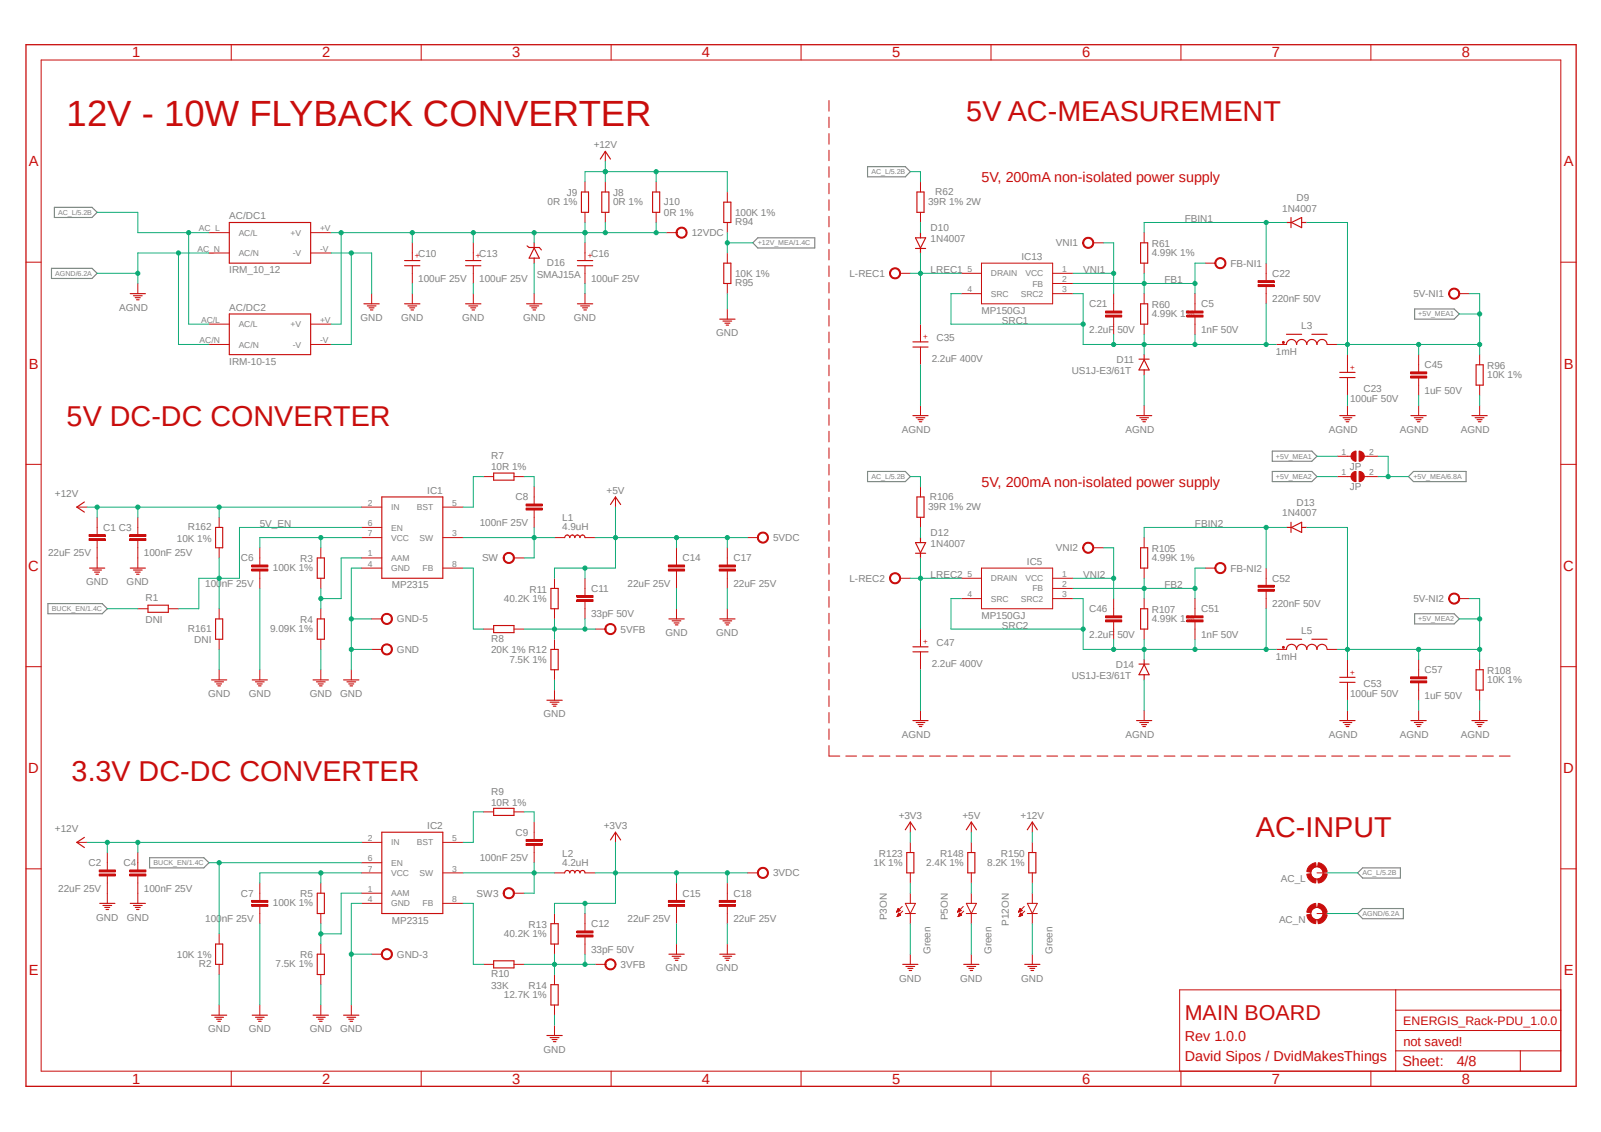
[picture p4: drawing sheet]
<svg xmlns="http://www.w3.org/2000/svg" width="420mm" height="297mm" viewBox="0 0 420 297" stroke-linecap="round" stroke-linejoin="round" font-family="sans-serif">
<defs><g id="words">
<text font-size="9.6" fill="#c90d0c" x="17.5" y="33.1">12V - 10W FLYBACK CONVERTER</text>
<g font-size="7.5" fill="#c90d0c">
<text x="253.5" y="31.7">5V AC-MEASUREMENT</text>
<text x="17.5" y="111.7">5V DC-DC CONVERTER</text>
<text x="18.8" y="205">3.3V DC-DC CONVERTER</text>
<text x="329.5" y="219.7">AC-INPUT</text>
</g>
<text font-size="5.6" fill="#c90d0c" x="310.8" y="267.7">MAIN BOARD</text>
<g font-size="3.9" fill="#c90d0c">
<text x="34.7" y="15.1">1</text>
<text x="84.5" y="15.1">2</text>
<text x="134.3" y="15.1">3</text>
<text x="184.2" y="15.1">4</text>
<text x="234" y="15.1">5</text>
<text x="283.8" y="15.1">6</text>
<text x="333.7" y="15.1">7</text>
<text x="383.5" y="15.1">8</text>
<text x="7.5" y="43.6">A</text>
<text x="410.2" y="43.6">A</text>
<text x="7.5" y="96.7">B</text>
<text x="410.2" y="96.7">B</text>
<text x="7.4" y="149.7">C</text>
<text x="410.1" y="149.7">C</text>
<text x="7.4" y="202.8">D</text>
<text x="410.1" y="202.8">D</text>
<text x="7.5" y="255.9">E</text>
<text x="410.2" y="255.9">E</text>
<text x="34.7" y="284.4">1</text>
<text x="84.5" y="284.4">2</text>
<text x="134.3" y="284.4">3</text>
<text x="184.2" y="284.4">4</text>
<text x="234" y="284.4">5</text>
<text x="283.8" y="284.4">6</text>
<text x="333.7" y="284.4">7</text>
<text x="383.5" y="284.4">8</text>
</g>
<g font-size="3.8" fill="#c90d0c">
<text x="257.5" y="47.7">5V, 200mA non-isolated power supply</text>
<text x="257.5" y="127.7">5V, 200mA non-isolated power supply</text>
<text x="310.8" y="273">Rev 1.0.0</text>
<text x="310.8" y="278.4">David Sipos / DvidMakesThings</text>
<text x="367.9" y="279.8">Sheet:</text>
<text x="382.1" y="279.7">4/8</text>
</g>
<text font-size="3.4" fill="#c90d0c" x="368.1" y="274.4">not saved!</text>
<text font-size="3.2" fill="#c90d0c" x="368.1" y="269">ENERGIS_Rack-PDU_1.0.0</text>
<g font-size="2.6" fill="#808080">
<text x="155.7" y="38.9">+12V</text>
<text x="143.6" y="53.8">0R 1%</text>
<text x="148.7" y="51.5">J9</text>
<text x="160.8" y="53.8">0R 1%</text>
<text x="160.8" y="51.5">J8</text>
<text x="174.2" y="53.8">J10</text>
<text x="243.5" y="53.8">39R 1% 2W</text>
<text x="245.4" y="51.2">R62</text>
<text x="340.1" y="52.7">D9</text>
<text x="60.2" y="57.6">AC/DC1</text>
<text x="174.2" y="56.8">0R 1%</text>
<text x="192.8" y="56.8">100K 1%</text>
<text x="192.8" y="59.1">R94</text>
<text x="310.8" y="58.4">FBIN1</text>
<text x="336.4" y="55.5">1N4007</text>
<text x="181.5" y="62">12VDC</text>
<text x="244.1" y="63.5">1N4007</text>
<text x="244.1" y="60.5">D10</text>
<text x="277" y="64.6">VNI1</text>
<text x="302.1" y="64.8">R61</text>
<text x="60.2" y="71.7">IRM_10_12</text>
<text x="109.7" y="67.3">C10</text>
<text x="125.7" y="67.3">C13</text>
<text x="143.5" y="69.7">D16</text>
<text x="155.1" y="67.3">C16</text>
<text x="244.1" y="71.7">LREC1</text>
<text x="268" y="68.2">IC13</text>
<text x="284.1" y="71.7">VNI1</text>
<text x="302.1" y="67.2">4.99K 1%</text>
<text x="322.8" y="70">FB-NI1</text>
<text x="109.7" y="74">100uF 25V</text>
<text x="125.7" y="74">100uF 25V</text>
<text x="140.8" y="73.1">SMAJ15A</text>
<text x="155.1" y="74">100uF 25V</text>
<text x="192.8" y="72.8">10K 1%</text>
<text x="192.8" y="75.1">R95</text>
<text x="222.8" y="72.6">L-REC1</text>
<text x="305.5" y="74.4">FB1</text>
<text x="333.8" y="72.6">C22</text>
<text x="370.8" y="78">5V-NI1</text>
<text x="31.2" y="81.6">AGND</text>
<text x="60.2" y="81.6">AC/DC2</text>
<text x="257.5" y="82.4">MP150GJ</text>
<text x="285.7" y="80.6">C21</text>
<text x="302.1" y="83.2">4.99K 1%</text>
<text x="302.1" y="80.8">R60</text>
<text x="315.1" y="80.6">C5</text>
<text x="333.8" y="79.3">220nF 50V</text>
<text x="94.6" y="84.2">GND</text>
<text x="105.2" y="84.2">GND</text>
<text x="121.2" y="84.2">GND</text>
<text x="137.2" y="84.2">GND</text>
<text x="150.5" y="84.2">GND</text>
<text x="187.9" y="88.3">GND</text>
<text x="245.7" y="89.5">C35</text>
<text x="262.8" y="85">SRC1</text>
<text x="285.7" y="87.3">2.2uF 50V</text>
<text x="315.1" y="87.3">1nF 50V</text>
<text x="341.4" y="86.4">L3</text>
<text x="60.2" y="95.7">IRM-10-15</text>
<text x="244.4" y="94.9">2.2uF 400V</text>
<text x="292.9" y="95.2">D11</text>
<text x="334.7" y="93">1mH</text>
<text x="281.1" y="98.1">US1J-E3/61T</text>
<text x="373.7" y="96.6">C45</text>
<text x="390.1" y="99.2">10K 1%</text>
<text x="390.1" y="96.8">R96</text>
<text x="354.2" y="105.6">100uF 50V</text>
<text x="357.7" y="102.8">C23</text>
<text x="373.7" y="103.3">1uF 50V</text>
<text x="236.6" y="113.6">AGND</text>
<text x="295.2" y="113.6">AGND</text>
<text x="348.6" y="113.6">AGND</text>
<text x="367.2" y="113.6">AGND</text>
<text x="383.2" y="113.6">AGND</text>
<text x="128.8" y="123.4">10R 1%</text>
<text x="128.8" y="120.5">R7</text>
<text x="354.1" y="123.2">JP</text>
<text x="14.4" y="130.4">+12V</text>
<text x="112.1" y="129.6">IC1</text>
<text x="135.2" y="131.3">C8</text>
<text x="159.1" y="129.6">+5V</text>
<text x="243.9" y="131.1">R106</text>
<text x="354.1" y="128.5">JP</text>
<text x="125.9" y="138">100nF 25V</text>
<text x="147.5" y="136.8">L1</text>
<text x="243.5" y="133.9">39R 1% 2W</text>
<text x="336.4" y="135.5">1N4007</text>
<text x="340.1" y="132.8">D13</text>
<text x="27.1" y="139.3">C1 C3</text>
<text x="46.4" y="142.1">10K 1%</text>
<text x="49.3" y="139.1">R162</text>
<text x="68.2" y="138.4">5V_EN</text>
<text x="147.5" y="139.2">4.9uH</text>
<text x="202.8" y="142">5VDC</text>
<text x="244.1" y="143.5">1N4007</text>
<text x="244.1" y="140.5">D12</text>
<text x="313.5" y="138.4">FBIN2</text>
<text x="12.6" y="146">22uF 25V</text>
<text x="37.8" y="146">100nF 25V</text>
<text x="63.2" y="147.3">C6</text>
<text x="71.6" y="149.9">100K 1%</text>
<text x="78.8" y="147.5">R3</text>
<text x="126.4" y="147.3">SW</text>
<text x="179.1" y="147.3">C14</text>
<text x="192.4" y="147.3">C17</text>
<text x="269.4" y="148.2">IC5</text>
<text x="277" y="144.7">VNI2</text>
<text x="302.1" y="147.2">4.99K 1%</text>
<text x="302.1" y="144.8">R105</text>
<text x="322.8" y="150">FB-NI2</text>
<text x="22.6" y="153.6">GND</text>
<text x="33.2" y="153.6">GND</text>
<text x="53.8" y="154">100nF 25V</text>
<text x="102.8" y="154.4">MP2315</text>
<text x="138.9" y="155.5">R11</text>
<text x="155.1" y="155.3">C11</text>
<text x="164.6" y="154">22uF 25V</text>
<text x="192.4" y="154">22uF 25V</text>
<text x="222.8" y="152.7">L-REC2</text>
<text x="244.1" y="151.7">LREC2</text>
<text x="284.1" y="151.7">VNI2</text>
<text x="305.5" y="154.4">FB2</text>
<text x="333.8" y="152.7">C52</text>
<text x="38.1" y="157.8">R1</text>
<text x="132.2" y="157.9">40.2K 1%</text>
<text x="155.1" y="162">33pF 50V</text>
<text x="285.7" y="160.7">C46</text>
<text x="302.1" y="160.8">R107</text>
<text x="315.1" y="160.7">C51</text>
<text x="333.8" y="159.3">220nF 50V</text>
<text x="370.8" y="158">5V-NI2</text>
<text x="38.1" y="163.4">DNI</text>
<text x="49.3" y="165.8">R161</text>
<text x="70.9" y="165.9">9.09K 1%</text>
<text x="78.8" y="163.5">R4</text>
<text x="104.1" y="163.3">GND-5</text>
<text x="162.8" y="166">5VFB</text>
<text x="174.5" y="166.9">GND</text>
<text x="187.9" y="166.9">GND</text>
<text x="257.5" y="162.4">MP150GJ</text>
<text x="262.8" y="165.1">SRC2</text>
<text x="285.7" y="167.3">2.2uF 50V</text>
<text x="302.1" y="163.2">4.99K 1%</text>
<text x="315.1" y="167.3">1nF 50V</text>
<text x="341.4" y="166.4">L5</text>
<text x="51" y="168.8">DNI</text>
<text x="104.1" y="171.3">GND</text>
<text x="128.8" y="171.4">20K 1% R12</text>
<text x="128.8" y="168.5">R8</text>
<text x="133.6" y="173.9">7.5K 1%</text>
<text x="245.7" y="169.5">C47</text>
<text x="334.7" y="173.1">1mH</text>
<text x="244.4" y="174.9">2.2uF 400V</text>
<text x="281.1" y="178.1">US1J-E3/61T</text>
<text x="292.7" y="175.2">D14</text>
<text x="373.7" y="176.7">C57</text>
<text x="390.1" y="179.2">10K 1%</text>
<text x="390.1" y="176.8">R108</text>
<text x="54.6" y="182.9">GND</text>
<text x="65.2" y="182.9">GND</text>
<text x="81.2" y="182.9">GND</text>
<text x="89.2" y="182.9">GND</text>
<text x="354.2" y="182.9">100uF 50V</text>
<text x="357.7" y="180.2">C53</text>
<text x="373.7" y="183.3">1uF 50V</text>
<text x="142.6" y="188.3">GND</text>
<text x="236.6" y="193.6">AGND</text>
<text x="295.2" y="193.6">AGND</text>
<text x="348.6" y="193.6">AGND</text>
<text x="367.2" y="193.6">AGND</text>
<text x="383.2" y="193.6">AGND</text>
<text x="128.8" y="208.5">R9</text>
<text x="128.8" y="211.5">10R 1%</text>
<text x="235.8" y="214.9">+3V3</text>
<text x="252.5" y="214.9">+5V</text>
<text x="267.7" y="214.9">+12V</text>
<text x="14.4" y="218.4">+12V</text>
<text x="112.1" y="217.5">IC2</text>
<text x="135.2" y="219.3">C9</text>
<text x="158.4" y="217.5">+3V3</text>
<text x="23.2" y="227.3">C2</text>
<text x="32.4" y="227.3">C4</text>
<text x="125.9" y="226">100nF 25V</text>
<text x="147.5" y="227.2">4.2uH</text>
<text x="147.5" y="224.8">L2</text>
<text x="229.1" y="227.2">1K 1%</text>
<text x="230.6" y="224.8">R123</text>
<text x="243" y="227.2">2.4K 1%</text>
<text x="246.6" y="224.8">R148</text>
<text x="259" y="227.2">8.2K 1%</text>
<text x="262.6" y="224.8">R150</text>
<text x="15.3" y="234">22uF 25V</text>
<text x="37.8" y="234">100nF 25V</text>
<text x="202.8" y="230">3VDC</text>
<text x="336" y="231.5">AC_L</text>
<text x="63.2" y="235.3">C7</text>
<text x="71.6" y="237.8">100K 1%</text>
<text x="78.8" y="235.5">R5</text>
<text x="125" y="235.3">SW3</text>
<text x="179.1" y="235.3">C15</text>
<text x="192.4" y="235.3">C18</text>
<text x="25.2" y="241.6">GND</text>
<text x="33.2" y="241.6">GND</text>
<text x="53.8" y="242">100nF 25V</text>
<text x="102.8" y="242.4">MP2315</text>
<text x="132.2" y="245.8">40.2K 1%</text>
<text x="138.7" y="243.5">R13</text>
<text x="155.1" y="243.3">C12</text>
<text x="164.6" y="242">22uF 25V</text>
<text x="192.4" y="242">22uF 25V</text>
<text x="232.7" y="241.5" transform="rotate(-90 232.7 241.5)">P3ON</text>
<text x="248.7" y="241.5" transform="rotate(-90 248.7 241.5)">P5ON</text>
<text x="264.7" y="242.9" transform="rotate(-90 264.7 242.9)">P12ON</text>
<text x="335.5" y="242.2">AC_N</text>
<text x="46.4" y="251.4">10K 1%</text>
<text x="78.8" y="251.5">R6</text>
<text x="104.1" y="251.3">GND-3</text>
<text x="155.1" y="250">33pF 50V</text>
<text x="244.1" y="250.4" transform="rotate(-90 244.1 250.4)">Green</text>
<text x="260.1" y="250.4" transform="rotate(-90 260.1 250.4)">Green</text>
<text x="276.1" y="250.4" transform="rotate(-90 276.1 250.4)">Green</text>
<text x="52.2" y="253.8">R2</text>
<text x="72.3" y="253.8">7.5K 1%</text>
<text x="128.8" y="256.5">R10</text>
<text x="162.8" y="254">3VFB</text>
<text x="174.5" y="254.9">GND</text>
<text x="187.9" y="254.9">GND</text>
<text x="235.9" y="257.6">GND</text>
<text x="251.9" y="257.6">GND</text>
<text x="267.9" y="257.6">GND</text>
<text x="128.8" y="259.4">33K</text>
<text x="132.2" y="261.8">12.7K 1%</text>
<text x="138.7" y="259.5">R14</text>
<text x="54.6" y="270.9">GND</text>
<text x="65.2" y="270.9">GND</text>
<text x="81.2" y="270.9">GND</text>
<text x="89.2" y="270.9">GND</text>
<text x="142.6" y="276.2">GND</text>
</g>
<g font-size="2.2" fill="#808080">
<text x="51.8" y="66">AC_N</text>
<text x="52.2" y="60.7">AC_L</text>
<text x="62.6" y="61.8">AC/L</text>
<text x="76.2" y="61.8">+V</text>
<text x="83.9" y="60.7">+V</text>
<text x="83.9" y="66">-V</text>
<text x="62.6" y="67.2">AC/N</text>
<text x="76.8" y="67.2">-V</text>
<text x="253.8" y="71.3">5</text>
<text x="278.6" y="71.3">1</text>
<text x="253.8" y="76.7">4</text>
<text x="259.9" y="72.5">DRAIN</text>
<text x="259.9" y="77.9">SRC</text>
<text x="267.8" y="77.9">SRC2</text>
<text x="269" y="72.5">VCC</text>
<text x="270.8" y="75.2">FB</text>
<text x="278.6" y="74">2</text>
<text x="278.6" y="76.7">3</text>
<text x="52.7" y="84.7">AC/L</text>
<text x="62.6" y="85.9">AC/L</text>
<text x="76.2" y="85.9">+V</text>
<text x="83.9" y="84.7">+V</text>
<text x="52.4" y="90">AC/N</text>
<text x="62.6" y="91.2">AC/N</text>
<text x="76.8" y="91.2">-V</text>
<text x="83.9" y="90">-V</text>
<text x="351.9" y="119.3">1</text>
<text x="359.2" y="119.3">2</text>
<text x="351.9" y="124.7">1</text>
<text x="359.2" y="124.7">2</text>
<text x="96.5" y="132.7">2</text>
<text x="102.6" y="133.9">IN</text>
<text x="109.3" y="133.9">BST</text>
<text x="118.6" y="132.7">5</text>
<text x="96.5" y="140.7">7</text>
<text x="96.5" y="138">6</text>
<text x="102.6" y="141.9">VCC</text>
<text x="102.6" y="139.2">EN</text>
<text x="110" y="141.9">SW</text>
<text x="118.6" y="140.7">3</text>
<text x="96.5" y="146">1</text>
<text x="96.5" y="148.7">4</text>
<text x="102.6" y="147.2">AAM</text>
<text x="102.6" y="149.9">GND</text>
<text x="110.9" y="149.9">FB</text>
<text x="118.6" y="148.7">8</text>
<text x="253.8" y="151.3">5</text>
<text x="259.9" y="152.5">DRAIN</text>
<text x="269" y="152.5">VCC</text>
<text x="270.8" y="155.2">FB</text>
<text x="278.6" y="151.3">1</text>
<text x="278.6" y="154">2</text>
<text x="253.8" y="156.7">4</text>
<text x="259.9" y="157.9">SRC</text>
<text x="267.8" y="157.9">SRC2</text>
<text x="278.6" y="156.7">3</text>
<text x="96.5" y="220.7">2</text>
<text x="102.6" y="221.8">IN</text>
<text x="109.3" y="221.8">BST</text>
<text x="118.6" y="220.7">5</text>
<text x="96.5" y="226">6</text>
<text x="102.6" y="227.2">EN</text>
<text x="96.5" y="234">1</text>
<text x="96.5" y="228.7">7</text>
<text x="102.6" y="229.8">VCC</text>
<text x="110" y="229.8">SW</text>
<text x="118.6" y="228.7">3</text>
<text x="96.5" y="236.6">4</text>
<text x="102.6" y="235.2">AAM</text>
<text x="102.6" y="237.8">GND</text>
<text x="110.9" y="237.8">FB</text>
<text x="118.6" y="236.6">8</text>
</g>
<g font-size="2.1" fill="#c90d0c">
<text x="110.2" y="67.7" transform="rotate(-90 110.2 67.7)">+</text>
<text x="126.2" y="67.7" transform="rotate(-90 126.2 67.7)">+</text>
<text x="155.5" y="67.7" transform="rotate(-90 155.5 67.7)">+</text>
<text x="243.5" y="89.1" transform="rotate(-90 243.5 89.1)">+</text>
<text x="355.5" y="97.1" transform="rotate(-90 355.5 97.1)">+</text>
<text x="243.5" y="169" transform="rotate(-90 243.5 169)">+</text>
<text x="355.5" y="177" transform="rotate(-90 355.5 177)">+</text>
</g>
<g font-size="1.9" fill="#808080">
<text x="228.6" y="45.7">AC_L/5.2B</text>
<text x="15.2" y="56.4">AC_L/5.2B</text>
<text x="198.8" y="64.4">+12V_MEA/1.4C</text>
<text x="14.5" y="72.3">AGND/6.2A</text>
<text x="372.1" y="83">+5V_MEA1</text>
<text x="228.6" y="125.7">AC_L/5.2B</text>
<text x="334.7" y="120.4">+5V_MEA1</text>
<text x="334.7" y="125.7">+5V_MEA2</text>
<text x="370.8" y="125.7">+5V_MEA/6.8A</text>
<text x="13.6" y="160.4">BUCK_EN/1.4C</text>
<text x="372.1" y="163">+5V_MEA2</text>
<text x="40.3" y="227">BUCK_EN/1.4C</text>
<text x="357.5" y="229.7">AC_L/5.2B</text>
<text x="357.5" y="240.4">AGND/6.2A</text>
</g>
</g></defs>
<path d="M6.3 11.4l407.6 274.2M413.9 11.4l-407.6 274.2" fill="none" stroke="#fff" stroke-width=".26"/>
<g fill="none" stroke="#808080" stroke-width=".3">
<path d="M14.3 54.4h9.8l1.4 1.3-1.4 1.4h-9.8zM227.6 43.7h9.9l1.3 1.3-1.3 1.4h-9.9zM13.5 70.4h10.6l1.4 1.3-1.4 1.4h-10.6zM198.8 62.4h14.9v2.7h-14.9l-1.3-1.4zM371.1 81.1h10.4l1.3 1.3-1.3 1.3h-10.4zM333.8 118.4h10.3l1.4 1.3-1.4 1.3h-10.3zM227.6 123.7h9.9l1.3 1.4-1.3 1.3h-9.9zM333.8 123.7h10.3l1.4 1.4-1.4 1.3h-10.3zM370.8 123.7h13.8v2.7h-13.8l-1.3-1.3zM12.6 158.4h14.2l1.4 1.3-1.4 1.3h-14.2zM371.1 161h10.4l1.3 1.4-1.3 1.3h-10.4zM39.2 225h14.3l1.3 1.4-1.3 1.3h-14.3z"/>
<path d="M356.2 229l1.3-1.3h9.9v2.7h-9.9zM356.2 239.7l1.3-1.3h10.6v2.6h-10.6z"/>
</g>
<g fill="none" stroke="#c90d0c" stroke-width=".26">
<path d="M10.8 15.7h398.6v265.4h-398.6zM60.7 11.7v4M110.5 11.7v4M160.3 11.7v4M210.1 11.7v4M260 11.7v4M309.8 11.7v4M359.6 11.7v4M158.8 39.7v2.7M217.5 26.4v2.8M217.5 30.7v2.8M217.5 35.1v2.7"/>
<path d="M217.5 39.4v2.8M153.5 47.7v2.7M153.5 55.7v2.7M158.8 47.7v2.7M158.8 55.7v2.7M217.5 43.7v2.8M217.5 48.1v2.7M217.5 52.4v2.8M217.5 56.8v2.7M6.8 68.8h4M54.8 61h5.4M54.8 66.4h5.4"/>
<path d="M81.5 61h5.3M81.5 66.4h5.3M97.5 77v2.7M108.2 63.7v4.7M108.2 69.7v4.7M108.2 77v2.7M124.2 63.7v4.7M124.2 69.7v4.7M124.2 77v2.7M140.1 77v2.7M153.5 63.7v4.7M153.5 69.7v4.7"/>
<path d="M153.5 77v2.7M174.8 61h2.7M217.5 61.1v2.8M217.5 65.4v2.8M217.5 69.8v2.8M217.5 74.1v2.8M217.5 78.4v2.8M409.4 68.8h4.1M217.5 82.8v2.8M217.5 87.1v2.8M217.5 91.5v2.7M217.5 95.8v2.8"/>
<path d="M217.5 100.2v2.7M217.5 104.5v2.8M217.5 108.8v2.8M217.5 113.2v2.8M217.5 117.5v2.8M6.8 121.8h4M217.5 121.8v2.8M217.5 126.2v2.7M217.5 130.5v2.8M217.5 134.9v2.7M217.5 139.2v2.8M409.4 121.8h4.1"/>
<path d="M217.5 143.6v2.7M217.5 147.9v2.8M217.5 152.2v2.8M217.5 156.5v2.8M6.8 174.9h4M217.5 160.9v2.8M217.5 165.2v2.8M217.5 169.6v2.7M217.5 173.9v2.8M217.5 178.3v2.7M409.4 174.9h4.1M217.5 182.6v2.8"/>
<path d="M217.5 186.9v2.8M217.5 191.3v2.7M217.5 195.6v2.8h2.8M221.9 198.4h2.8M226.3 198.4h2.8M230.7 198.4h2.8M235.1 198.4h2.8M239.4 198.4h2.9M243.8 198.4h2.9M248.2 198.4h2.9M252.6 198.4h2.9M257 198.4h2.8"/>
<path d="M261.5 198.4h2.7M265.8 198.4h2.8M270.2 198.4h2.8M274.6 198.4h2.9M279 198.4h2.9M283.4 198.4h2.8M287.8 198.4h2.8M292.2 198.4h2.8M296.6 198.4h2.8M301 198.4h2.8M305.4 198.4h2.8M309.8 198.4h2.8"/>
<path d="M314.2 198.4h2.8M318.6 198.4h2.8M323 198.4h2.8M327.4 198.4h2.8M331.8 198.4h2.8M336.2 198.4h2.8M340.6 198.4h2.8M345 198.4h2.8M349.3 198.4h2.9M353.7 198.4h2.9M358.1 198.4h2.9M362.5 198.4h2.9"/>
<path d="M366.9 198.4h2.8M371.3 198.4h2.8M375.8 198.4h2.7M380.1 198.4h2.8M384.5 198.4h2.8M388.9 198.4h2.9M393.3 198.4h2.9M6.8 228h4M409.4 228h4.1M366.1 259.7v21.4M409.4 259.7h-99.9v21.4M366.1 275.7h43.3"/>
<path d="M366.1 270.4h43.3M366.1 265h43.3M398.8 275.7v5.4M60.7 281.1v3.9M110.5 281.1v3.9M160.3 281.1v3.9M210.1 281.1v3.9M260 281.1v3.9M309.8 281.1v3.9M359.6 281.1v3.9"/>
</g>
<path d="M6.8 11.7h406.7v273.3h-406.7z" fill="none" stroke="#c90d0c" stroke-width=".34"/>
<g fill="none" stroke="#c90d0c" stroke-width=".3">
<path d="M60.2 58.4h21.3v10.6h-21.3zM152.5 50.4h1.9v5.3h-1.9zM157.5 41.7l1.3-2 1.3 2M157.9 50.4h1.8v5.3h-1.8zM95.5 79.7h4M106.1 68.4h4.1M106.1 69.7h4.1M106.1 79.7h4.1M122.1 68.4h4.1M122.1 69.7h4.1M122.1 79.7h4.1M138.1 79.7h4.1"/>
<path d="M138.3 64.5l.5 .4h2.7l.5 .7M140.1 65.1l1.4 2.6h-2.7zM140.1 63.7v1.4M140.1 67.7v1.3M151.5 68.4h4M151.5 69.7h4M151.5 79.7h4M96.4 80.3h2.2M96.8 80.8h1.3M97.2 81.3h.6M107 80.3h2.3M107.5 80.8h1.3"/>
<path d="M107.8 81.3h.7M123 80.3h2.3M123.5 80.8h1.3M123.8 81.3h.7M139 80.3h2.3M139.5 80.8h1.3M139.8 81.3h.7M152.3 80.3h2.3M152.8 80.8h1.3M153.2 81.3h.6"/>
</g>
<path d="M177.7 60.1a1.46 1.46 0 0 1 2.3 .1 1.46 1.46 0 0 1-.8 2.3 1.46 1.46 0 0 1-1.9-1.5h.3a1.19 1.19 0 0 1 1.8-.9 1.19 1.19 0 0 1 .2 2 1.19 1.19 0 0 1-1.9-.6l-.1-.5h-.3z" fill-rule="evenodd" fill="#c90d0c"/>
<path d="M177.7 60.1a1.46 1.46 0 0 1 2.3 .1 1.46 1.46 0 0 1-.8 2.3 1.46 1.46 0 0 1-1.9-1.5h.3a1.19 1.19 0 0 1 1.8-.9 1.19 1.19 0 0 1 .2 2 1.19 1.19 0 0 1-1.9-.6l-.1-.5h-.3zM36.2 138.4v1.9M94.8 133.1h5.4M94.8 138.4h5.4M116.2 133.1h5.3M36.2 141.9v1.8M94.8 146.4h5.4M94.8 141.1h5.4M94.8 149.1h5.4M116.2 141.1h5.3M116.2 149.1h5.3" fill="none" stroke="#c90d0c" stroke-width=".26"/>
<path d="M100.2 130.4h16v21.3h-16z" fill="none" stroke="#c90d0c" stroke-width=".3"/>
<path d="M34 141.3h4.3v.5h-4.3z" fill-rule="evenodd" fill="#c90d0c"/>
<path d="M34 141.3h4.3v.5h-4.3z" fill="none" stroke="#c90d0c" stroke-width=".26"/>
<path d="M34 140.3h4.3v.5h-4.3z" fill-rule="evenodd" fill="#c90d0c"/>
<path d="M36.2 135.7v2.7M34 140.3h4.3v.5h-4.3zM36.2 143.7v2.7M68.2 146.4v1.9M68.2 149.9v1.8" fill="none" stroke="#c90d0c" stroke-width=".26"/>
<path d="M66 149.3h4.3v.5h-4.3z" fill-rule="evenodd" fill="#c90d0c"/>
<path d="M66 149.3h4.3v.5h-4.3z" fill="none" stroke="#c90d0c" stroke-width=".26"/>
<path d="M66 148.3h4.3v.5h-4.3z" fill-rule="evenodd" fill="#c90d0c"/>
<g fill="none" stroke="#c90d0c" stroke-width=".26">
<path d="M126.8 125.1h2.7M134.8 125.1h2.7M140.1 130.4v1.8M140.1 133.9v1.8M25.5 146.4v2.7M36.2 146.4v2.7M66 148.3h4.3v.5h-4.3zM68.2 143.7v2.7M68.2 151.7v2.7M84.2 159.7v2.7M68.2 175.7v2.7M84.2 167.7v2.7"/>
<path d="M84.2 175.7v2.7M92.2 175.7v2.7"/>
</g>
<g fill="none" stroke="#c90d0c" stroke-width=".3">
<path d="M129.5 124.1h5.3v1.9h-5.3zM23.5 149.1h4M24.3 149.6h2.3M24.8 150.1h1.3M25.1 150.7h.7M34.2 149.1h3.9M35 149.6h2.3M35.5 150.1h1.3M35.8 150.7h.7M66.2 178.4h3.9M67 178.9h2.3M67.5 179.5h1.3"/>
<path d="M67.8 180h.7M82.1 178.4h4M83 178.9h2.3M83.2 162.4h1.9v5.3h-1.9zM83.5 179.5h1.3M83.8 180h.7M90.1 178.4h4M91 178.9h2.3M91.5 179.5h1.3M91.8 180h.7"/>
</g>
<path d="M138 133.3h4.2v.5h-4.2z" fill-rule="evenodd" fill="#c90d0c"/>
<path d="M138 133.3h4.2v.5h-4.2z" fill="none" stroke="#c90d0c" stroke-width=".26"/>
<path d="M138 132.2h4.2v.6h-4.2z" fill-rule="evenodd" fill="#c90d0c"/>
<g fill="none" stroke="#c90d0c" stroke-width=".26">
<path d="M138 132.2h4.2v.6h-4.2zM140.1 127.7v2.7M140.1 135.7v2.7M145.5 141.1h2.6M145.5 151.7v2.7M145.5 159.7v2.7M153.5 141.1h2.6M153.5 154.4v1.9M153.5 157.9v1.8M126.8 165.1h2.7M134.8 165.1h2.7M145.5 167.7v2.7"/>
<path d="M145.5 175.7v2.7M145.5 181.1v2.6"/>
</g>
<path d="M144.5 154.4h1.9v5.3h-1.9zM148.1 141.1a.68 .68 0 0 1 .7-.7 .68 .68 0 0 1 .7 .7 .66 .66 0 0 1 .6-.7 .66 .66 0 0 1 .7 .7 .68 .68 0 0 1 .7-.7 .68 .68 0 0 1 .6 .7 .66 .66 0 0 1 .7-.7 .66 .66 0 0 1 .7 .7M129.5 164.1h5.3v1.9h-5.3zM144.5 170.4h1.9v5.3h-1.9zM143.5 183.7h4M144.3 184.2h2.3M144.8 184.8h1.3M145.2 185.3h.6" fill="none" stroke="#c90d0c" stroke-width=".3"/>
<path d="M151.3 157.3h4.3v.5h-4.3z" fill-rule="evenodd" fill="#c90d0c"/>
<path d="M151.3 157.3h4.3v.5h-4.3z" fill="none" stroke="#c90d0c" stroke-width=".26"/>
<path d="M151.3 156.3h4.3v.5h-4.3z" fill-rule="evenodd" fill="#c90d0c"/>
<path d="M161.5 130.4v2.7M151.3 156.3h4.3v.5h-4.3zM153.5 151.7v2.7M153.5 159.7v2.7M177.5 159.7v2.7M196.1 141.1h2.7" fill="none" stroke="#c90d0c" stroke-width=".26"/>
<path d="M160.1 132.4l1.4-2 1.3 2M175.5 162.4h4M176.3 162.9h2.3M176.8 163.4h1.3M177.2 164h.6" fill="none" stroke="#c90d0c" stroke-width=".3"/>
<path d="M199 140.1a1.46 1.46 0 0 1 2.4 .2 1.46 1.46 0 0 1-.8 2.2 1.46 1.46 0 0 1-1.9-1.4h.2a1.2 1.2 0 0 1 1.7-1.2 1.2 1.2 0 0 1 .4 2 1.2 1.2 0 0 1-2-.4l-.1-.4h-.2z" fill-rule="evenodd" fill="#c90d0c"/>
<path d="M134.8 146.4h2.7M199 140.1a1.46 1.46 0 0 1 2.4 .2 1.46 1.46 0 0 1-.8 2.2 1.46 1.46 0 0 1-1.9-1.4h.2a1.2 1.2 0 0 1 1.7-1.2 1.2 1.2 0 0 1 .4 2 1.2 1.2 0 0 1-2-.4l-.1-.4h-.2z" fill="none" stroke="#c90d0c" stroke-width=".26"/>
<path d="M132.3 145.5a1.48 1.48 0 0 1 2.4 .1 1.48 1.48 0 0 1-.8 2.2 1.48 1.48 0 0 1-1.9-1.4h.3a1.21 1.21 0 0 1 1.8-1 1.21 1.21 0 0 1 .2 2 1.21 1.21 0 0 1-2-.6v-.4h-.3z" fill-rule="evenodd" fill="#c90d0c"/>
<path d="M132.3 145.5a1.48 1.48 0 0 1 2.4 .1 1.48 1.48 0 0 1-.8 2.2 1.48 1.48 0 0 1-1.9-1.4h.3a1.21 1.21 0 0 1 1.8-1 1.21 1.21 0 0 1 .2 2 1.21 1.21 0 0 1-2-.6v-.4h-.3zM156.1 165.1h2.7" fill="none" stroke="#c90d0c" stroke-width=".26"/>
<path d="M159 164.1a1.47 1.47 0 0 1 2.4 .1 1.47 1.47 0 0 1-.8 2.2 1.47 1.47 0 0 1-1.9-1.3h.3a1.21 1.21 0 0 1 1.7-1.1 1.21 1.21 0 0 1 .2 2.1 1.21 1.21 0 0 1-1.9-.7v-.3h-.3z" fill-rule="evenodd" fill="#c90d0c"/>
<path d="M97.5 170.4h2.7M159 164.1a1.47 1.47 0 0 1 2.4 .1 1.47 1.47 0 0 1-.8 2.2 1.47 1.47 0 0 1-1.9-1.3h.3a1.21 1.21 0 0 1 1.7-1.1 1.21 1.21 0 0 1 .2 2.1 1.21 1.21 0 0 1-1.9-.7v-.3h-.3z" fill="none" stroke="#c90d0c" stroke-width=".26"/>
<path d="M100.4 169.4a1.47 1.47 0 0 1 2.3 .2 1.47 1.47 0 0 1-.8 2.2 1.47 1.47 0 0 1-1.9-1.4h.3a1.19 1.19 0 0 1 1.6-1.2 1.19 1.19 0 0 1 .4 2 1.19 1.19 0 0 1-1.9-.4l-.1-.4h-.3z" fill-rule="evenodd" fill="#c90d0c"/>
<path d="M97.5 162.4h2.7M100.4 169.4a1.47 1.47 0 0 1 2.3 .2 1.47 1.47 0 0 1-.8 2.2 1.47 1.47 0 0 1-1.9-1.4h.3a1.19 1.19 0 0 1 1.6-1.2 1.19 1.19 0 0 1 .4 2 1.19 1.19 0 0 1-1.9-.4l-.1-.4h-.3z" fill="none" stroke="#c90d0c" stroke-width=".26"/>
<path d="M100.4 161.4a1.48 1.48 0 0 1 2.3 .2 1.48 1.48 0 0 1-.8 2.2 1.48 1.48 0 0 1-1.9-1.4h.3a1.19 1.19 0 0 1 1.6-1.2 1.19 1.19 0 0 1 .4 2 1.19 1.19 0 0 1-1.9-.4l-.1-.4h-.3z" fill-rule="evenodd" fill="#c90d0c"/>
<path d="M20.2 133.1h2.6M25.5 138.4v1.9M25.5 141.9v1.8M84.2 143.7v2.7M84.2 151.7v2.7M100.4 161.4a1.48 1.48 0 0 1 2.3 .2 1.48 1.48 0 0 1-.8 2.2 1.48 1.48 0 0 1-1.9-1.4h.3a1.19 1.19 0 0 1 1.6-1.2 1.19 1.19 0 0 1 .4 2 1.19 1.19 0 0 1-1.9-.4l-.1-.4h-.3z" fill="none" stroke="#c90d0c" stroke-width=".26"/>
<path d="M22.1 131.7l-1.9 1.4 1.9 1.3M83.2 146.4h1.9v5.3h-1.9z" fill="none" stroke="#c90d0c" stroke-width=".3"/>
<path d="M23.4 141.3h4.2v.5h-4.2z" fill-rule="evenodd" fill="#c90d0c"/>
<path d="M23.4 141.3h4.2v.5h-4.2z" fill="none" stroke="#c90d0c" stroke-width=".26"/>
<path d="M23.4 140.3h4.2v.5h-4.2z" fill-rule="evenodd" fill="#c90d0c"/>
<path d="M25.5 135.7v2.7M23.4 140.3h4.2v.5h-4.2zM25.5 143.7v2.7M177.5 146.4v1.9M177.5 149.9v1.8" fill="none" stroke="#c90d0c" stroke-width=".26"/>
<path d="M175.3 149.3h4.3v.5h-4.3z" fill-rule="evenodd" fill="#c90d0c"/>
<path d="M175.3 149.3h4.3v.5h-4.3z" fill="none" stroke="#c90d0c" stroke-width=".26"/>
<path d="M175.3 148.3h4.3v.5h-4.3z" fill-rule="evenodd" fill="#c90d0c"/>
<path d="M175.3 148.3h4.3v.5h-4.3zM177.5 143.7v2.7M177.5 151.7v2.7M190.8 146.4v1.9M190.8 149.9v1.8" fill="none" stroke="#c90d0c" stroke-width=".26"/>
<path d="M188.7 149.3h4.2v.5h-4.2z" fill-rule="evenodd" fill="#c90d0c"/>
<path d="M188.7 149.3h4.2v.5h-4.2z" fill="none" stroke="#c90d0c" stroke-width=".26"/>
<path d="M188.7 148.3h4.2v.5h-4.2z" fill-rule="evenodd" fill="#c90d0c"/>
<g fill="none" stroke="#c90d0c" stroke-width=".26">
<path d="M188.7 148.3h4.2v.5h-4.2zM190.8 143.7v2.7M190.8 151.7v2.7M190.8 159.7v2.7M36.2 226.4v1.8M36.2 229.8v1.9M94.8 234.4h5.4M94.8 221h5.4M94.8 229h5.4M94.8 237h5.4M94.8 226.4h5.4M116.2 221h5.3"/>
<path d="M116.2 229h5.3M116.2 237h5.3"/>
</g>
<path d="M188.8 162.4h4M189.7 162.9h2.2M190.2 163.4h1.3M190.5 164h.6M100.2 218.4h16v21.3h-16z" fill="none" stroke="#c90d0c" stroke-width=".3"/>
<path d="M34 229.3h4.3v.5h-4.3z" fill-rule="evenodd" fill="#c90d0c"/>
<path d="M34 229.3h4.3v.5h-4.3z" fill="none" stroke="#c90d0c" stroke-width=".26"/>
<path d="M34 228.3h4.3v.5h-4.3z" fill-rule="evenodd" fill="#c90d0c"/>
<path d="M34 228.3h4.3v.5h-4.3zM36.2 223.7v2.7M36.2 231.7v2.7M68.2 234.4v1.8M68.2 237.8v1.9M57.5 245v2.7M57.5 253v2.7" fill="none" stroke="#c90d0c" stroke-width=".26"/>
<path d="M56.6 247.7h1.8v5.3h-1.8z" fill="none" stroke="#c90d0c" stroke-width=".3"/>
<path d="M66 237.3h4.3v.5h-4.3z" fill-rule="evenodd" fill="#c90d0c"/>
<path d="M66 237.3h4.3v.5h-4.3z" fill="none" stroke="#c90d0c" stroke-width=".26"/>
<path d="M66 236.3h4.3v.5h-4.3z" fill-rule="evenodd" fill="#c90d0c"/>
<g fill="none" stroke="#c90d0c" stroke-width=".26">
<path d="M126.8 213h2.7M134.8 213h2.7M140.1 218.4v1.8M28.2 234.4v2.6M36.2 234.4v2.6M66 236.3h4.3v.5h-4.3zM68.2 231.7v2.7M68.2 239.7v2.7M140.1 221.8v1.9M84.2 247.7v2.7M84.2 255.7v2.7M68.2 263.7v2.7"/>
<path d="M84.2 263.7v2.7M92.2 263.7v2.7"/>
</g>
<g fill="none" stroke="#c90d0c" stroke-width=".3">
<path d="M129.5 212.1h5.3v1.9h-5.3zM26.2 237h3.9M27 237.6h2.3M27.5 238.1h1.3M27.8 238.6h.7M34.2 237h3.9M35 237.6h2.3M35.5 238.1h1.3M35.8 238.6h.6M83.2 250.4h1.9v5.3h-1.9zM66.2 266.4h3.9M67 266.9h2.3"/>
<path d="M67.5 267.4h1.3M67.8 268h.7M82.1 266.4h4M83 266.9h2.3M83.5 267.4h1.3M83.8 268h.7M90.1 266.4h4M91 266.9h2.3M91.5 267.4h1.3M91.8 268h.7"/>
</g>
<path d="M138 221.3h4.2v.5h-4.2z" fill-rule="evenodd" fill="#c90d0c"/>
<path d="M138 221.3h4.2v.5h-4.2z" fill="none" stroke="#c90d0c" stroke-width=".26"/>
<path d="M138 220.3h4.2v.5h-4.2z" fill-rule="evenodd" fill="#c90d0c"/>
<g fill="none" stroke="#c90d0c" stroke-width=".26">
<path d="M140.1 215.7v2.7M138 220.3h4.2v.5h-4.2zM140.1 223.7v2.7M145.5 229h2.6M145.5 239.7v2.7M153.5 229h2.6M126.8 253h2.7M134.8 253h2.7M145.5 247.7v2.7M145.5 255.7v2.7M153.5 242.4v1.8M153.5 245.8v1.9"/>
<path d="M145.5 263.7v2.7M145.5 269v2.7"/>
</g>
<path d="M148.1 229a.68 .68 0 0 1 .7-.6 .68 .68 0 0 1 .7 .6 .66 .66 0 0 1 .6-.6 .66 .66 0 0 1 .7 .6 .68 .68 0 0 1 .7-.6 .68 .68 0 0 1 .6 .6 .66 .66 0 0 1 .7-.6 .66 .66 0 0 1 .7 .6M129.5 252.1h5.3v1.9h-5.3zM144.5 242.4h1.9v5.3h-1.9zM144.5 258.4h1.9v5.3h-1.9zM143.5 271.7h4M144.3 272.2h2.3M144.8 272.8h1.3M145.2 273.3h.6" fill="none" stroke="#c90d0c" stroke-width=".3"/>
<path d="M151.3 245.3h4.3v.5h-4.3z" fill-rule="evenodd" fill="#c90d0c"/>
<path d="M151.3 245.3h4.3v.5h-4.3z" fill="none" stroke="#c90d0c" stroke-width=".26"/>
<path d="M151.3 244.3h4.3v.5h-4.3z" fill-rule="evenodd" fill="#c90d0c"/>
<path d="M153.5 239.7v2.7M196.1 229h2.7M151.3 244.3h4.3v.5h-4.3zM153.5 247.7v2.7M177.5 247.7v2.7" fill="none" stroke="#c90d0c" stroke-width=".26"/>
<path d="M175.5 250.4h4M176.3 250.9h2.3M176.8 251.4h1.3M177.2 252h.6" fill="none" stroke="#c90d0c" stroke-width=".3"/>
<path d="M199 228.1a1.46 1.46 0 0 1 2.4 .1 1.46 1.46 0 0 1-.8 2.2 1.46 1.46 0 0 1-1.9-1.4h.2a1.19 1.19 0 0 1 1.7-1.1 1.19 1.19 0 0 1 .4 2 1.19 1.19 0 0 1-2-.5l-.1-.4h-.2z" fill-rule="evenodd" fill="#c90d0c"/>
<path d="M134.8 234.4h2.7M199 228.1a1.46 1.46 0 0 1 2.4 .1 1.46 1.46 0 0 1-.8 2.2 1.46 1.46 0 0 1-1.9-1.4h.2a1.19 1.19 0 0 1 1.7-1.1 1.19 1.19 0 0 1 .4 2 1.19 1.19 0 0 1-2-.5l-.1-.4h-.2z" fill="none" stroke="#c90d0c" stroke-width=".26"/>
<path d="M132.3 233.4a1.48 1.48 0 0 1 2.4 .2 1.48 1.48 0 0 1-.8 2.2 1.48 1.48 0 0 1-1.9-1.4h.3a1.21 1.21 0 0 1 1.8-1 1.21 1.21 0 0 1 .2 2 1.21 1.21 0 0 1-2-.6v-.4h-.3z" fill-rule="evenodd" fill="#c90d0c"/>
<path d="M132.3 233.4a1.48 1.48 0 0 1 2.4 .2 1.48 1.48 0 0 1-.8 2.2 1.48 1.48 0 0 1-1.9-1.4h.3a1.21 1.21 0 0 1 1.8-1 1.21 1.21 0 0 1 .2 2 1.21 1.21 0 0 1-2-.6v-.4h-.3zM156.1 253h2.7" fill="none" stroke="#c90d0c" stroke-width=".26"/>
<path d="M159 252.1a1.46 1.46 0 0 1 2.3 .1 1.46 1.46 0 0 1-.8 2.2 1.46 1.46 0 0 1-1.8-1.4h.3a1.22 1.22 0 0 1 1.7-1 1.22 1.22 0 0 1 .3 2.1 1.22 1.22 0 0 1-2-.7v-.4h-.3z" fill-rule="evenodd" fill="#c90d0c"/>
<path d="M97.5 250.4h2.7M159 252.1a1.46 1.46 0 0 1 2.3 .1 1.46 1.46 0 0 1-.8 2.2 1.46 1.46 0 0 1-1.8-1.4h.3a1.22 1.22 0 0 1 1.7-1 1.22 1.22 0 0 1 .3 2.1 1.22 1.22 0 0 1-2-.7v-.4h-.3z" fill="none" stroke="#c90d0c" stroke-width=".26"/>
<path d="M100.4 249.4a1.47 1.47 0 0 1 2.3 .3 1.47 1.47 0 0 1-.9 2.1 1.47 1.47 0 0 1-1.8-1.4h.3a1.19 1.19 0 0 1 1.6-1.2 1.19 1.19 0 0 1 .4 2 1.19 1.19 0 0 1-1.9-.4l-.1-.4h-.3z" fill-rule="evenodd" fill="#c90d0c"/>
<path d="M161.5 218.4v2.6M20.2 221h2.6M28.2 226.4v1.8M28.2 229.8v1.9M84.2 231.7v2.7M84.2 239.7v2.7M100.4 249.4a1.47 1.47 0 0 1 2.3 .3 1.47 1.47 0 0 1-.9 2.1 1.47 1.47 0 0 1-1.8-1.4h.3a1.19 1.19 0 0 1 1.6-1.2 1.19 1.19 0 0 1 .4 2 1.19 1.19 0 0 1-1.9-.4l-.1-.4h-.3z" fill="none" stroke="#c90d0c" stroke-width=".26"/>
<path d="M22.1 219.7l-1.9 1.3 1.9 1.4M83.2 234.4h1.9v5.3h-1.9zM160.1 220.4l1.4-2 1.3 2" fill="none" stroke="#c90d0c" stroke-width=".3"/>
<path d="M26 229.3h4.3v.5h-4.3z" fill-rule="evenodd" fill="#c90d0c"/>
<path d="M26 229.3h4.3v.5h-4.3z" fill="none" stroke="#c90d0c" stroke-width=".26"/>
<path d="M26 228.3h4.3v.5h-4.3z" fill-rule="evenodd" fill="#c90d0c"/>
<path d="M26 228.3h4.3v.5h-4.3zM28.2 223.7v2.7M28.2 231.7v2.7M177.5 234.4v1.8M177.5 237.8v1.9" fill="none" stroke="#c90d0c" stroke-width=".26"/>
<path d="M175.3 237.3h4.3v.5h-4.3z" fill-rule="evenodd" fill="#c90d0c"/>
<path d="M175.3 237.3h4.3v.5h-4.3z" fill="none" stroke="#c90d0c" stroke-width=".26"/>
<path d="M175.3 236.3h4.3v.5h-4.3z" fill-rule="evenodd" fill="#c90d0c"/>
<path d="M175.3 236.3h4.3v.5h-4.3zM177.5 231.7v2.7M177.5 239.7v2.7M190.8 234.4v1.8M190.8 237.8v1.9" fill="none" stroke="#c90d0c" stroke-width=".26"/>
<path d="M188.7 237.3h4.2v.5h-4.2z" fill-rule="evenodd" fill="#c90d0c"/>
<path d="M188.7 237.3h4.2v.5h-4.2z" fill="none" stroke="#c90d0c" stroke-width=".26"/>
<path d="M188.7 236.3h4.2v.5h-4.2z" fill-rule="evenodd" fill="#c90d0c"/>
<path d="M292.1 79.7v1.9M292.1 83.2v1.8M188.7 236.3h4.2v.5h-4.2zM190.8 231.7v2.7M190.8 239.7v2.7M190.8 247.7v2.7" fill="none" stroke="#c90d0c" stroke-width=".26"/>
<path d="M188.8 250.4h4M189.7 250.9h2.2M190.2 251.4h1.3M190.5 252h.6" fill="none" stroke="#c90d0c" stroke-width=".3"/>
<path d="M290 81.6h4.3v.5h-4.3z" fill-rule="evenodd" fill="#c90d0c"/>
<path d="M290 81.6h4.3v.5h-4.3z" fill="none" stroke="#c90d0c" stroke-width=".26"/>
<path d="M290 82.7h4.3v.5h-4.3z" fill-rule="evenodd" fill="#c90d0c"/>
<g fill="none" stroke="#c90d0c" stroke-width=".26">
<path d="M190.8 50.4v2.6M190.8 58.4v2.6M241.5 47.7v2.7M241.5 55.7v2.7M190.8 66.4v2.6M190.8 74.4v2.6M252.1 71.7h5.4M252.1 77h5.4M257.5 69h18.6v10.7h-18.6zM276.1 71.7h5.4M276.1 77h5.4M276.1 74.4h5.4"/>
<path d="M292.1 77v2.7M300.1 61v2.7M300.1 69v2.7M300.1 77v2.7M313.5 79.7v1.9M190.8 81.1v2.6M241.5 85v4.7M241.5 91.1v4.6M290 82.7h4.3v.5h-4.3zM292.1 85v2.7M300.1 85v2.7M313.5 83.2v1.8"/>
<path d="M241.5 106.4v2.7"/>
</g>
<g fill="none" stroke="#c90d0c" stroke-width=".3">
<path d="M189.9 53h1.8v5.4h-1.8zM240.5 50.4h1.9v5.3h-1.9zM189.9 69h1.8v5.4h-1.8zM240.2 62.4h2.6l-1.3 2.7zM240.2 65.2h2.6M241.5 61v1.4M241.5 65.1v1.3M299.2 63.7h1.9v5.3h-1.9zM299.2 79.7h1.9v5.3h-1.9zM188.8 83.7h4M189.7 84.2h2.2M190.2 84.8h1.3"/>
<path d="M190.5 85.3h.6M239.5 89.7h4M239.5 91.1h4M239.5 109.1h4M240.3 109.6h2.3M240.8 110.1h1.3M241.2 110.7h.6"/>
</g>
<path d="M311.4 81.6h4.2v.5h-4.2z" fill-rule="evenodd" fill="#c90d0c"/>
<path d="M311.4 81.6h4.2v.5h-4.2z" fill="none" stroke="#c90d0c" stroke-width=".26"/>
<path d="M311.4 82.7h4.2v.5h-4.2z" fill-rule="evenodd" fill="#c90d0c"/>
<path d="M313.5 77v2.7M332.1 71.7v1.9M332.1 75.2v1.8M311.4 82.7h4.2v.5h-4.2zM313.5 85v2.7" fill="none" stroke="#c90d0c" stroke-width=".26"/>
<path d="M337.5 58.4h1.3M338.7 57.1v2.6M338.8 58.4l2.7-1.3v2.6zM341.5 58.4h1.3" fill="none" stroke="#c90d0c" stroke-width=".3"/>
<path d="M330 73.6h4.3v.5h-4.3z" fill-rule="evenodd" fill="#c90d0c"/>
<path d="M330 73.6h4.3v.5h-4.3z" fill="none" stroke="#c90d0c" stroke-width=".26"/>
<path d="M330 74.7h4.3v.5h-4.3z" fill-rule="evenodd" fill="#c90d0c"/>
<path d="M330 74.7h4.3v.5h-4.3zM332.1 69v2.7M332.1 77v2.7M334.8 90.4h2.7M348.1 90.4h2.7M300.1 106.4v2.7" fill="none" stroke="#c90d0c" stroke-width=".26"/>
<path d="M298.8 94.2h2.7M300.1 94.4l1.4 2.7h-2.7zM300.1 93v1.4M300.1 97.1v1.3M337.5 90.4a1.33 1.33 0 0 1 1.3-1.3 1.33 1.33 0 0 1 1.3 1.3 1.33 1.33 0 0 1 1.4-1.3 1.33 1.33 0 0 1 1.3 1.3 1.33 1.33 0 0 1 1.3-1.3 1.33 1.33 0 0 1 1.4 1.3 1.33 1.33 0 0 1 1.3-1.3 1.33 1.33 0 0 1 1.3 1.3M337.5 87.7h4M344.1 87.7h4M298.2 109.1h3.9M299 109.6h2.3M299.5 110.1h1.3M299.8 110.7h.7" fill="none" stroke="#c90d0c" stroke-width=".3"/>
<path d="M336.5 89.7h.3v.3h-.3z" fill-rule="evenodd" fill="#c90d0c"/>
<path d="M336.5 89.7h.3v.3h-.3zM353.5 93v4.7M353.5 99.1v4.6M372.2 95.7v1.9M372.2 99.2v1.8" fill="none" stroke="#c90d0c" stroke-width=".26"/>
<path d="M351.5 97.7h4M351.5 99.1h4" fill="none" stroke="#c90d0c" stroke-width=".3"/>
<path d="M370 97.6h4.3v.5h-4.3z" fill-rule="evenodd" fill="#c90d0c"/>
<path d="M370 97.6h4.3v.5h-4.3z" fill="none" stroke="#c90d0c" stroke-width=".26"/>
<path d="M370 98.7h4.3v.5h-4.3z" fill-rule="evenodd" fill="#c90d0c"/>
<path d="M316.1 69h2.7M370 98.7h4.3v.5h-4.3zM372.2 93v2.7M388.2 93v2.7M353.5 106.4v2.7M372.2 101v2.7M372.2 106.4v2.7M388.2 101v2.7M388.2 106.4v2.7" fill="none" stroke="#c90d0c" stroke-width=".26"/>
<g fill="none" stroke="#c90d0c" stroke-width=".3">
<path d="M387.2 95.7h1.9v5.3h-1.9zM351.5 109.1h4M352.3 109.6h2.3M352.8 110.1h1.3M353.1 110.7h.7M370.1 109.1h4M371 109.6h2.3M371.5 110.1h1.3M371.8 110.7h.7M386.1 109.1h4M387 109.6h2.3M387.5 110.1h1.3"/>
<path d="M387.8 110.7h.7"/>
</g>
<path d="M319 68.1a1.46 1.46 0 0 1 2.4 .1 1.46 1.46 0 0 1-.8 2.3 1.46 1.46 0 0 1-1.9-1.5h.2a1.19 1.19 0 0 1 1.7-1.1 1.19 1.19 0 0 1 .4 2 1.19 1.19 0 0 1-2-.4l-.1-.5h-.2z" fill-rule="evenodd" fill="#c90d0c"/>
<path d="M319 68.1a1.46 1.46 0 0 1 2.4 .1 1.46 1.46 0 0 1-.8 2.3 1.46 1.46 0 0 1-1.9-1.5h.2a1.19 1.19 0 0 1 1.7-1.1 1.19 1.19 0 0 1 .4 2 1.19 1.19 0 0 1-2-.4l-.1-.5h-.2zM382.8 77h2.7" fill="none" stroke="#c90d0c" stroke-width=".26"/>
<path d="M380.4 76.1a1.47 1.47 0 0 1 2.3 .2 1.47 1.47 0 0 1-.9 2.2 1.47 1.47 0 0 1-1.8-1.5h.3a1.22 1.22 0 0 1 1.8-.9 1.22 1.22 0 0 1 .2 2 1.22 1.22 0 0 1-2-.6v-.5h-.3z" fill-rule="evenodd" fill="#c90d0c"/>
<path d="M286.8 63.7h2.7M380.4 76.1a1.47 1.47 0 0 1 2.3 .2 1.47 1.47 0 0 1-.9 2.2 1.47 1.47 0 0 1-1.8-1.5h.3a1.22 1.22 0 0 1 1.8-.9 1.22 1.22 0 0 1 .2 2 1.22 1.22 0 0 1-2-.6v-.5h-.3z" fill="none" stroke="#c90d0c" stroke-width=".26"/>
<path d="M284.4 62.8a1.46 1.46 0 0 1 2.3 .1 1.46 1.46 0 0 1-.8 2.2 1.46 1.46 0 0 1-1.9-1.4h.3a1.19 1.19 0 0 1 1.6-1.1 1.19 1.19 0 0 1 .4 1.9 1.19 1.19 0 0 1-1.9-.4l-.1-.4h-.3z" fill-rule="evenodd" fill="#c90d0c"/>
<path d="M236.1 71.7h2.7M284.4 62.8a1.46 1.46 0 0 1 2.3 .1 1.46 1.46 0 0 1-.8 2.2 1.46 1.46 0 0 1-1.9-1.4h.3a1.19 1.19 0 0 1 1.6-1.1 1.19 1.19 0 0 1 .4 1.9 1.19 1.19 0 0 1-1.9-.4l-.1-.4h-.3z" fill="none" stroke="#c90d0c" stroke-width=".26"/>
<path d="M233.7 70.8a1.46 1.46 0 0 1 2.3 .1 1.46 1.46 0 0 1-.8 2.2 1.46 1.46 0 0 1-1.9-1.4h.3a1.19 1.19 0 0 1 1.6-1.1 1.19 1.19 0 0 1 .4 1.9 1.19 1.19 0 0 1-1.9-.4l-.1-.4h-.3z" fill-rule="evenodd" fill="#c90d0c"/>
<path d="M233.7 70.8a1.46 1.46 0 0 1 2.3 .1 1.46 1.46 0 0 1-.8 2.2 1.46 1.46 0 0 1-1.9-1.4h.3a1.19 1.19 0 0 1 1.6-1.1 1.19 1.19 0 0 1 .4 1.9 1.19 1.19 0 0 1-1.9-.4l-.1-.4h-.3zM292.1 159.7v1.9M292.1 163.2v1.9" fill="none" stroke="#c90d0c" stroke-width=".26"/>
<path d="M290 161.6h4.3v.5h-4.3z" fill-rule="evenodd" fill="#c90d0c"/>
<path d="M290 161.6h4.3v.5h-4.3z" fill="none" stroke="#c90d0c" stroke-width=".26"/>
<path d="M290 162.6h4.3v.6h-4.3z" fill-rule="evenodd" fill="#c90d0c"/>
<g fill="none" stroke="#c90d0c" stroke-width=".26">
<path d="M241.5 127.7v2.7M241.5 135.7v2.7M252.1 151.7h5.4M252.1 157.1h5.4M257.5 149.1h18.6v10.6h-18.6zM276.1 151.7h5.4M276.1 157.1h5.4M276.1 154.4h5.4M292.1 157.1v2.6M300.1 141.1v2.6M300.1 149.1v2.6M300.1 157.1v2.6"/>
<path d="M313.5 159.7v1.9M241.5 165.1v4.6M241.5 171v4.7M290 162.6h4.3v.6h-4.3zM292.1 165.1v2.6M300.1 165.1v2.6M313.5 163.2v1.9M241.5 186.4v2.7"/>
</g>
<g fill="none" stroke="#c90d0c" stroke-width=".3">
<path d="M240.5 130.4h1.9v5.3h-1.9zM240.2 142.4h2.6l-1.3 2.6zM240.2 145.2h2.6M241.5 141.1v1.3M241.5 145v1.4M299.2 143.7h1.9v5.4h-1.9zM299.2 159.7h1.9v5.4h-1.9zM239.5 169.7h4M239.5 171h4M239.5 189.1h4M240.3 189.6h2.3M240.8 190.1h1.3"/>
<path d="M241.2 190.6h.6"/>
</g>
<path d="M311.4 161.6h4.2v.5h-4.2z" fill-rule="evenodd" fill="#c90d0c"/>
<path d="M311.4 161.6h4.2v.5h-4.2z" fill="none" stroke="#c90d0c" stroke-width=".26"/>
<path d="M311.4 162.6h4.2v.6h-4.2z" fill-rule="evenodd" fill="#c90d0c"/>
<path d="M313.5 157.1v2.6M332.1 151.7v1.9M332.1 155.2v1.9M311.4 162.6h4.2v.6h-4.2zM313.5 165.1v2.6" fill="none" stroke="#c90d0c" stroke-width=".26"/>
<path d="M337.5 138.4h1.3M338.7 137v2.7M338.8 138.4l2.7-1.4v2.7zM341.5 138.4h1.3" fill="none" stroke="#c90d0c" stroke-width=".3"/>
<path d="M330 153.6h4.3v.5h-4.3z" fill-rule="evenodd" fill="#c90d0c"/>
<path d="M330 153.6h4.3v.5h-4.3z" fill="none" stroke="#c90d0c" stroke-width=".26"/>
<path d="M330 154.6h4.3v.6h-4.3z" fill-rule="evenodd" fill="#c90d0c"/>
<path d="M330 154.6h4.3v.6h-4.3zM332.1 149.1v2.6M332.1 157.1v2.6M334.8 170.4h2.7M348.1 170.4h2.7M300.1 186.4v2.7" fill="none" stroke="#c90d0c" stroke-width=".26"/>
<path d="M298.8 174.2h2.7M300.1 174.4l1.4 2.6h-2.7zM300.1 173.1v1.3M300.1 177v1.4M337.5 170.4a1.33 1.33 0 0 1 1.3-1.4 1.33 1.33 0 0 1 1.3 1.4 1.33 1.33 0 0 1 1.4-1.4 1.33 1.33 0 0 1 1.3 1.4 1.33 1.33 0 0 1 1.3-1.4 1.33 1.33 0 0 1 1.4 1.4 1.33 1.33 0 0 1 1.3-1.4 1.33 1.33 0 0 1 1.3 1.4M337.5 167.7h4M344.1 167.7h4M298.2 189.1h3.9M299 189.6h2.3M299.5 190.1h1.3M299.8 190.6h.7" fill="none" stroke="#c90d0c" stroke-width=".3"/>
<path d="M336.5 169.7h.3v.4h-.3z" fill-rule="evenodd" fill="#c90d0c"/>
<path d="M336.5 169.7h.3v.4h-.3zM353.5 173.1v4.6M353.5 179v4.7M372.2 175.7v1.9M372.2 179.2v1.9" fill="none" stroke="#c90d0c" stroke-width=".26"/>
<path d="M351.5 177.7h4M351.5 179h4" fill="none" stroke="#c90d0c" stroke-width=".3"/>
<path d="M370 177.6h4.3v.5h-4.3z" fill-rule="evenodd" fill="#c90d0c"/>
<path d="M370 177.6h4.3v.5h-4.3z" fill="none" stroke="#c90d0c" stroke-width=".26"/>
<path d="M370 178.6h4.3v.6h-4.3z" fill-rule="evenodd" fill="#c90d0c"/>
<path d="M316.1 149.1h2.7M370 178.6h4.3v.6h-4.3zM372.2 173.1v2.6M388.2 173.1v2.6M353.5 186.4v2.7M372.2 181.1v2.6M372.2 186.4v2.7M388.2 181.1v2.6M388.2 186.4v2.7" fill="none" stroke="#c90d0c" stroke-width=".26"/>
<g fill="none" stroke="#c90d0c" stroke-width=".3">
<path d="M387.2 175.7h1.9v5.4h-1.9zM351.5 189.1h4M352.3 189.6h2.3M352.8 190.1h1.3M353.1 190.6h.7M370.1 189.1h4M371 189.6h2.3M371.5 190.1h1.3M371.8 190.6h.7M386.1 189.1h4M387 189.6h2.3M387.5 190.1h1.3"/>
<path d="M387.8 190.6h.7"/>
</g>
<path d="M319 148.1a1.47 1.47 0 0 1 2.4 .1 1.47 1.47 0 0 1-.8 2.2 1.47 1.47 0 0 1-1.9-1.3h.2a1.19 1.19 0 0 1 1.7-1.2 1.19 1.19 0 0 1 .4 1.9 1.19 1.19 0 0 1-2-.4l-.1-.3h-.2z" fill-rule="evenodd" fill="#c90d0c"/>
<path d="M319 148.1a1.47 1.47 0 0 1 2.4 .1 1.47 1.47 0 0 1-.8 2.2 1.47 1.47 0 0 1-1.9-1.3h.2a1.19 1.19 0 0 1 1.7-1.2 1.19 1.19 0 0 1 .4 1.9 1.19 1.19 0 0 1-2-.4l-.1-.3h-.2zM382.8 157.1h2.7" fill="none" stroke="#c90d0c" stroke-width=".26"/>
<path d="M380.4 156.1a1.48 1.48 0 0 1 2.3 .2 1.48 1.48 0 0 1-.8 2.2 1.48 1.48 0 0 1-1.9-1.4h.3a1.21 1.21 0 0 1 1.7-1.1 1.21 1.21 0 0 1 .3 2.1 1.21 1.21 0 0 1-2-.7v-.3h-.3z" fill-rule="evenodd" fill="#c90d0c"/>
<path d="M286.8 143.7h2.7M380.4 156.1a1.48 1.48 0 0 1 2.3 .2 1.48 1.48 0 0 1-.8 2.2 1.48 1.48 0 0 1-1.9-1.4h.3a1.21 1.21 0 0 1 1.7-1.1 1.21 1.21 0 0 1 .3 2.1 1.21 1.21 0 0 1-2-.7v-.3h-.3z" fill="none" stroke="#c90d0c" stroke-width=".26"/>
<path d="M284.4 142.8a1.46 1.46 0 0 1 2.3 .1 1.46 1.46 0 0 1-.8 2.2 1.46 1.46 0 0 1-1.9-1.4h.3a1.19 1.19 0 0 1 1.6-1.2 1.19 1.19 0 0 1 .4 2 1.19 1.19 0 0 1-1.9-.4l-.1-.4h-.3z" fill-rule="evenodd" fill="#c90d0c"/>
<path d="M236.1 151.7h2.7M284.4 142.8a1.46 1.46 0 0 1 2.3 .1 1.46 1.46 0 0 1-.8 2.2 1.46 1.46 0 0 1-1.9-1.4h.3a1.19 1.19 0 0 1 1.6-1.2 1.19 1.19 0 0 1 .4 2 1.19 1.19 0 0 1-1.9-.4l-.1-.4h-.3z" fill="none" stroke="#c90d0c" stroke-width=".26"/>
<path d="M233.7 150.7a1.47 1.47 0 0 1 2.3 .2 1.47 1.47 0 0 1-.7 2.2 1.47 1.47 0 0 1-2-1.4h.3a1.19 1.19 0 0 1 1.6-1.2 1.19 1.19 0 0 1 .4 2 1.19 1.19 0 0 1-1.9-.4l-.1-.4h-.3z" fill-rule="evenodd" fill="#c90d0c"/>
<path d="M233.7 150.7a1.47 1.47 0 0 1 2.3 .2 1.47 1.47 0 0 1-.7 2.2 1.47 1.47 0 0 1-2-1.4h.3a1.19 1.19 0 0 1 1.6-1.2 1.19 1.19 0 0 1 .4 2 1.19 1.19 0 0 1-1.9-.4l-.1-.4h-.3z" fill="none" stroke="#c90d0c" stroke-width=".26"/>
<path d="M356.5 123.7a1.33 1.33 0 0 1 1.4 1.3 1.33 1.33 0 0 1-1.4 1.4z" fill-rule="evenodd" fill="#c90d0c"/>
<path d="M356.5 123.7a1.33 1.33 0 0 1 1.4 1.3 1.33 1.33 0 0 1-1.4 1.4z" fill="none" stroke="#c90d0c" stroke-width=".26"/>
<path d="M354.8 124.1l.9-.4v2.7a1.33 1.33 0 0 1-1.2-.9 1.33 1.33 0 0 1 .3-1.4z" fill-rule="evenodd" fill="#c90d0c"/>
<path d="M172.1 47.7v2.7M172.1 55.7v2.7M36.2 74.4v2.6M54.8 85h5.4M54.8 90.4h5.4M81.5 85h5.3M81.5 90.4h5.3M350.8 125.1h3.6M354.8 124.1l.9-.4v2.7a1.33 1.33 0 0 1-1.2-.9 1.33 1.33 0 0 1 .3-1.4zM357.9 125.1h3.6M57.5 263.7v2.7" fill="none" stroke="#c90d0c" stroke-width=".26"/>
<path d="M171.2 50.4h1.9v5.3h-1.9zM34.2 77h3.9M35 77.6h2.3M35.5 78.1h1.3M35.8 78.7h.7M60.2 82.4h21.3v10.6h-21.3zM55.5 266.4h4M56.3 266.9h2.3M56.8 267.4h1.3M57.1 268h.7" fill="none" stroke="#c90d0c" stroke-width=".3"/>
<path d="M342.8 229.4l1.1-.2a1.49 1.49 0 0 0 1.4 1.4l-.2 1.1a2.61 2.61 0 0 1-2.3-2.3z" fill-rule="evenodd" fill="#c90d0c"/>
<path d="M342.8 229.4l1.1-.2a1.49 1.49 0 0 0 1.4 1.4l-.2 1.1a2.61 2.61 0 0 1-2.3-2.3z" fill="none" stroke="#c90d0c" stroke-width=".26"/>
<path d="M345.7 230.6a1.57 1.57 0 0 0 1.4-1.4l1 .2v.3a2.62 2.62 0 0 1-2.3 2z" fill-rule="evenodd" fill="#c90d0c"/>
<path d="M345.7 230.6a1.57 1.57 0 0 0 1.4-1.4l1 .2v.3a2.62 2.62 0 0 1-2.3 2z" fill="none" stroke="#c90d0c" stroke-width=".26"/>
<path d="M345.8 226.4h.3a2.77 2.77 0 0 1 2 2.3l-1 .2a1.68 1.68 0 0 0-1.4-1.5z" fill-rule="evenodd" fill="#c90d0c"/>
<path d="M345.8 226.4h.3a2.77 2.77 0 0 1 2 2.3l-1 .2a1.68 1.68 0 0 0-1.4-1.5z" fill="none" stroke="#c90d0c" stroke-width=".26"/>
<path d="M343.4 227.3l.9-.7 .8-.2 .2 1a1.7 1.7 0 0 0-1.4 1.5l-1.1-.2z" fill-rule="evenodd" fill="#c90d0c"/>
<g fill="none" stroke="#c90d0c" stroke-width=".26">
<path d="M343.4 227.3l.9-.7 .8-.2 .2 1a1.7 1.7 0 0 0-1.4 1.5l-1.1-.2zM345.5 229h2.6"/>
<circle cx="345.5" cy="229" r="1.61"/>
</g>
<path d="M342.8 240l1.1-.1a1.58 1.58 0 0 0 1.4 1.4l-.2 1.1a2.61 2.61 0 0 1-2.3-2.4z" fill-rule="evenodd" fill="#c90d0c"/>
<path d="M342.8 240l1.1-.1a1.58 1.58 0 0 0 1.4 1.4l-.2 1.1a2.61 2.61 0 0 1-2.3-2.4z" fill="none" stroke="#c90d0c" stroke-width=".26"/>
<path d="M345.7 241.3a1.57 1.57 0 0 0 1.4-1.4l1 .1v.3a2.62 2.62 0 0 1-2.3 2.1z" fill-rule="evenodd" fill="#c90d0c"/>
<path d="M345.7 241.3a1.57 1.57 0 0 0 1.4-1.4l1 .1v.3a2.62 2.62 0 0 1-2.3 2.1z" fill="none" stroke="#c90d0c" stroke-width=".26"/>
<path d="M345.8 237l.3 .1a2.77 2.77 0 0 1 2 2.3l-1 .1a1.68 1.68 0 0 0-1.4-1.4z" fill-rule="evenodd" fill="#c90d0c"/>
<path d="M345.8 237l.3 .1a2.77 2.77 0 0 1 2 2.3l-1 .1a1.68 1.68 0 0 0-1.4-1.4z" fill="none" stroke="#c90d0c" stroke-width=".26"/>
<path d="M343.8 237.6l1.3-.6 .2 1.1a1.7 1.7 0 0 0-1.4 1.4l-1.1-.1a2.38 2.38 0 0 1 1-1.8z" fill-rule="evenodd" fill="#c90d0c"/>
<g fill="none" stroke="#c90d0c" stroke-width=".26">
<path d="M343.8 237.6l1.3-.6 .2 1.1a1.7 1.7 0 0 0-1.4 1.4l-1.1-.1a2.38 2.38 0 0 1 1-1.8zM345.5 239.7h2.6"/>
<circle cx="345.5" cy="239.7" r="1.61"/>
</g>
<path d="M356.5 118.4a1.33 1.33 0 0 1 1.4 1.3 1.33 1.33 0 0 1-1.4 1.3z" fill-rule="evenodd" fill="#c90d0c"/>
<path d="M356.5 118.4a1.33 1.33 0 0 1 1.4 1.3 1.33 1.33 0 0 1-1.4 1.3z" fill="none" stroke="#c90d0c" stroke-width=".26"/>
<path d="M354.8 118.7l.9-.3v2.6a1.33 1.33 0 0 1-1.2-.8 1.33 1.33 0 0 1 .3-1.5z" fill-rule="evenodd" fill="#c90d0c"/>
<g fill="none" stroke="#c90d0c" stroke-width=".26">
<path d="M350.8 119.7h3.6M354.8 118.7l.9-.3v2.6a1.33 1.33 0 0 1-1.2-.8 1.33 1.33 0 0 1 .3-1.5zM357.9 119.7h3.6M57.5 135.7v2.7M36.2 159.7h2.6M44.2 159.7h2.6M57.5 143.7v2.7M57.5 159.7v2.7M57.5 167.7v2.7M57.5 175.7v2.7M238.8 215.7v2.7M254.8 215.7v2.7"/>
<path d="M270.8 215.7v2.7M235.2 239.3v.1M235.2 239.2h.3M235.3 239.1h.4M235.3 239h.6M235.4 238.9h.7M235.4 238.8h.7M235.5 238.7h.5M235.5 238.6h.3M235.5 238.5h.3M235.6 238.4h.1M235.6 240h.5"/>
<path d="M235.6 238.4l-.4 .9M235.6 238.4l.5 .5M235.6 239.9h.5M235.7 239.8h.3M235.7 239.7h.1M235.8 239.6l.5 .5-1 .4zM235.8 239.6h.1M236.1 238.9l-.9 .4M236.7 237.8l-1.5 1.5M236.8 239.1l-1.5 1.4M237.5 237h2.7l-1.4 2.7zM237.5 239.7h2.7"/>
<path d="M238.8 221v2.7M238.8 229v2.7M238.8 234.4v2.6M238.8 239.7v2.7M251.2 239.3v.1M251.2 239.2h.3M251.3 239.1h.4M251.3 239h.6M251.4 238.9h.7M251.4 238.8h.7M251.5 238.7h.5M251.5 238.6h.3"/>
<path d="M251.5 238.5h.3M251.6 238.4h.1M251.6 240h.5M251.6 238.4l-.4 .9M251.6 238.4l.5 .5M251.6 239.9h.5M251.6 239.8h.4M251.7 239.7h.1M251.7 239.6h.1M251.8 239.6l.5 .5-1 .4zM252.1 238.9l-.9 .4M252.7 237.8l-1.5 1.5"/>
<path d="M252.8 239.1l-1.5 1.4M253.5 239.7h2.7M253.5 237h2.7l-1.4 2.7zM254.8 221v2.7M254.8 229v2.7M254.8 234.4v2.6M254.8 239.7v2.7M267.2 239.3l.1 .1M267.3 239.2h.2M267.3 239.1h.4M267.3 239h.6M267.4 238.9h.7"/>
<path d="M267.4 238.8h.7M267.5 238.7h.5M267.5 238.6h.3M267.5 238.5h.3M267.5 240h.6M267.6 238.4h.1M267.6 239.9h.5M267.6 238.4l-.4 .9M267.6 238.4l.5 .5M267.6 239.8h.4M267.7 239.7h.1M267.7 239.6h.1"/>
<path d="M267.8 239.6l.5 .5-1 .4zM268.1 238.9l-.9 .4M268.7 237.8l-1.5 1.5M268.8 239.1l-1.5 1.4M269.5 239.7h2.6M269.5 237h2.6l-1.3 2.7zM270.8 221v2.7M270.8 229v2.7M270.8 234.4v2.6M270.8 239.7v2.7M235.4 240.5h.1M235.4 240.4h.3"/>
<path d="M235.5 240.2h.4M235.5 240.2h.6M235.5 240.1h.7M238.8 250.4v2.6M251.4 240.5h.1M251.4 240.4h.3M251.5 240.2h.4M251.5 240.2h.6M251.5 240.1h.7M254.8 250.4v2.6M267.4 240.5h.1M267.4 240.4h.3"/>
<path d="M267.5 240.2h.4M267.5 240.2h.6M267.5 240.1h.7M270.8 250.4v2.6"/>
</g>
<g fill="none" stroke="#c90d0c" stroke-width=".3">
<path d="M56.6 138.4h1.8v5.3h-1.8zM38.8 158.8h5.4v1.9h-5.4zM55.5 178.4h4M56.3 178.9h2.3M56.6 162.4h1.8v5.3h-1.8zM56.8 179.5h1.3M57.1 180h.7M237.5 217.7l1.3-2 1.4 2M253.5 217.7l1.3-2 1.4 2M269.5 217.7l1.3-2 1.3 2M237.9 223.7h1.8v5.3h-1.8zM253.9 223.7h1.8v5.3h-1.8z"/>
<path d="M269.9 223.7h1.8v5.3h-1.8zM236.8 253h4M237.7 253.6h2.2M238.2 254.1h1.3M238.5 254.6h.6M252.8 253h4M253.7 253.6h2.2M254.2 254.1h1.2M254.5 254.6h.6M268.8 253h4M269.7 253.6h2.2M270.2 254.1h1.2"/>
<path d="M270.5 254.6h.6"/>
</g>
<path d="M25.5 55.7h10.7v5.3h18.6M49.5 61v24h5.3M348.1 229h8.1" fill="none" stroke="#0dab76" stroke-width=".26"/>
<circle cx="49.5" cy="61" r=".55" fill="#0dab76"/>
<g fill="none" stroke="#0dab76" stroke-width=".26">
<path d="M158.8 45h-5.3v2.7M158.8 42.4v5.3M238.8 45h2.7v2.7M238.8 125.1h2.7v2.6"/>
<circle cx="49.5" cy="61" r=".55"/>
</g>
<circle cx="158.8" cy="45" r=".55" fill="#0dab76"/>
<g fill="none" stroke="#0dab76" stroke-width=".26">
<path d="M158.8 45h32v5.4"/>
<circle cx="158.8" cy="45" r=".55"/>
</g>
<circle cx="158.8" cy="45" r=".55" fill="#0dab76"/>
<g fill="none" stroke="#0dab76" stroke-width=".26">
<path d="M172.1 45v2.7"/>
<circle cx="158.8" cy="45" r=".55"/>
</g>
<circle cx="172.1" cy="45" r=".55" fill="#0dab76"/>
<g fill="none" stroke="#0dab76" stroke-width=".26">
<path d="M22.8 133.1h72M25.5 133.1v2.6"/>
<circle cx="172.1" cy="45" r=".55"/>
</g>
<circle cx="25.5" cy="133.1" r=".55" fill="#0dab76"/>
<g fill="none" stroke="#0dab76" stroke-width=".26">
<path d="M36.2 133.1v2.6"/>
<circle cx="25.5" cy="133.1" r=".55"/>
</g>
<circle cx="36.2" cy="133.1" r=".55" fill="#0dab76"/>
<g fill="none" stroke="#0dab76" stroke-width=".26">
<path d="M57.5 133.1v2.6"/>
<circle cx="36.2" cy="133.1" r=".55"/>
</g>
<circle cx="57.5" cy="133.1" r=".55" fill="#0dab76"/>
<g fill="none" stroke="#0dab76" stroke-width=".26">
<path d="M22.8 221h72M28.2 221v2.7"/>
<circle cx="57.5" cy="133.1" r=".55"/>
</g>
<circle cx="28.2" cy="221" r=".55" fill="#0dab76"/>
<g fill="none" stroke="#0dab76" stroke-width=".26">
<path d="M36.2 221v2.7"/>
<circle cx="28.2" cy="221" r=".55"/>
</g>
<circle cx="36.2" cy="221" r=".55" fill="#0dab76"/>
<g fill="none" stroke="#0dab76" stroke-width=".26">
<path d="M86.8 61h37.4v2.7M108.2 61v2.7M270.8 218.4v2.6"/>
<circle cx="36.2" cy="221" r=".55"/>
</g>
<circle cx="108.2" cy="61" r=".55" fill="#0dab76"/>
<g fill="none" stroke="#0dab76" stroke-width=".26">
<path d="M124.2 61h29.3v2.7"/>
<circle cx="108.2" cy="61" r=".55"/>
</g>
<circle cx="124.2" cy="61" r=".55" fill="#0dab76"/>
<g fill="none" stroke="#0dab76" stroke-width=".26">
<path d="M140.1 61v2.7"/>
<circle cx="124.2" cy="61" r=".55"/>
</g>
<circle cx="140.1" cy="61" r=".55" fill="#0dab76"/>
<g fill="none" stroke="#0dab76" stroke-width=".26">
<path d="M153.5 58.4v2.6h5.3v-2.6"/>
<circle cx="140.1" cy="61" r=".55"/>
</g>
<circle cx="153.5" cy="61" r=".55" fill="#0dab76"/>
<circle cx="153.5" cy="61" r=".55" fill="none" stroke="#0dab76" stroke-width=".26"/>
<circle cx="153.5" cy="61" r=".55" fill="#0dab76"/>
<g fill="none" stroke="#0dab76" stroke-width=".26">
<path d="M158.8 61h13.3"/>
<circle cx="153.5" cy="61" r=".55"/>
</g>
<circle cx="158.8" cy="61" r=".55" fill="#0dab76"/>
<g fill="none" stroke="#0dab76" stroke-width=".26">
<path d="M89.5 61v24h-2.7M172.1 61h2.7"/>
<circle cx="158.8" cy="61" r=".55"/>
</g>
<circle cx="89.5" cy="61" r=".55" fill="#0dab76"/>
<g fill="none" stroke="#0dab76" stroke-width=".26">
<path d="M172.1 58.4v2.6"/>
<circle cx="89.5" cy="61" r=".55"/>
</g>
<circle cx="172.1" cy="61" r=".55" fill="#0dab76"/>
<g fill="none" stroke="#0dab76" stroke-width=".26">
<path d="M86.8 66.4h10.7v10.6M92.2 66.4v24h-5.4"/>
<circle cx="172.1" cy="61" r=".55"/>
</g>
<circle cx="92.2" cy="66.4" r=".55" fill="#0dab76"/>
<g fill="none" stroke="#0dab76" stroke-width=".26">
<path d="M108.2 74.4v2.6M124.2 74.4v2.6M140.1 69v8M153.5 74.4v2.6M94.8 149.1h-2.6v26.6M92.2 162.4h5.3"/>
<circle cx="92.2" cy="66.4" r=".55"/>
</g>
<circle cx="92.2" cy="162.4" r=".55" fill="#0dab76"/>
<g fill="none" stroke="#0dab76" stroke-width=".26">
<path d="M92.2 170.4h5.3"/>
<circle cx="92.2" cy="162.4" r=".55"/>
</g>
<circle cx="92.2" cy="170.4" r=".55" fill="#0dab76"/>
<g fill="none" stroke="#0dab76" stroke-width=".26">
<path d="M68.2 154.4v21.3M177.5 154.4v5.3M190.8 154.4v5.3M84.2 170.4v5.3M145.5 178.4v2.7M94.8 237h-2.6v26.7M92.2 250.4h5.3"/>
<circle cx="92.2" cy="170.4" r=".55"/>
</g>
<circle cx="92.2" cy="250.4" r=".55" fill="#0dab76"/>
<g fill="none" stroke="#0dab76" stroke-width=".26">
<path d="M190.8 77v4.1M153.5 149.1v2.6M161.5 141.1v8h-16v2.6M57.5 170.4v5.3M57.5 255.7v8M68.2 242.4v21.3M84.2 258.4v5.3M177.5 242.4v5.3M190.8 242.4v5.3M238.8 242.4v8M254.8 242.4v8M270.8 242.4v8"/>
<path d="M145.5 266.4v2.6"/>
<circle cx="92.2" cy="250.4" r=".55"/>
</g>
<circle cx="153.5" cy="149.1" r=".55" fill="#0dab76"/>
<g fill="none" stroke="#0dab76" stroke-width=".26">
<path d="M156.1 141.1h21.4v2.6"/>
<circle cx="153.5" cy="149.1" r=".55"/>
</g>
<circle cx="161.5" cy="141.1" r=".55" fill="#0dab76"/>
<g fill="none" stroke="#0dab76" stroke-width=".26">
<path d="M161.5 133.1v8M190.8 141.1h5.3"/>
<circle cx="161.5" cy="141.1" r=".55"/>
</g>
<circle cx="177.5" cy="141.1" r=".55" fill="#0dab76"/>
<g fill="none" stroke="#0dab76" stroke-width=".26">
<path d="M177.5 141.1h13.3v2.6"/>
<circle cx="177.5" cy="141.1" r=".55"/>
</g>
<circle cx="190.8" cy="141.1" r=".55" fill="#0dab76"/>
<g fill="none" stroke="#0dab76" stroke-width=".26">
<path d="M126.8 125.1h-2.6v8h-2.7M140.1 138.4v2.7M121.5 149.1h2.7v16h2.6M121.5 141.1h24M254.8 218.4v2.6"/>
<circle cx="190.8" cy="141.1" r=".55"/>
</g>
<circle cx="140.1" cy="141.1" r=".55" fill="#0dab76"/>
<g fill="none" stroke="#0dab76" stroke-width=".26">
<path d="M137.5 125.1h2.6v2.6M140.1 141.1v5.3h-2.6M137.5 165.1h8M145.5 162.4v5.3"/>
<circle cx="140.1" cy="141.1" r=".55"/>
</g>
<circle cx="145.5" cy="165.1" r=".55" fill="#0dab76"/>
<g fill="none" stroke="#0dab76" stroke-width=".26">
<path d="M145.5 165.1h10.6M153.5 162.4v2.7"/>
<circle cx="145.5" cy="165.1" r=".55"/>
</g>
<circle cx="153.5" cy="165.1" r=".55" fill="#0dab76"/>
<g fill="none" stroke="#0dab76" stroke-width=".26">
<path d="M84.2 141.1v2.6M94.8 141.1h-26.6v2.6"/>
<circle cx="153.5" cy="165.1" r=".55"/>
</g>
<circle cx="84.2" cy="141.1" r=".55" fill="#0dab76"/>
<g fill="none" stroke="#0dab76" stroke-width=".26">
<path d="M84.2 154.4v5.3M89.5 146.4v10.7h-5.3"/>
<circle cx="84.2" cy="141.1" r=".55"/>
</g>
<circle cx="84.2" cy="157.1" r=".55" fill="#0dab76"/>
<g fill="none" stroke="#0dab76" stroke-width=".26">
<path d="M89.5 146.4h5.3M153.5 237v2.7M161.5 229v8h-16v2.7"/>
<circle cx="84.2" cy="157.1" r=".55"/>
</g>
<circle cx="153.5" cy="237" r=".55" fill="#0dab76"/>
<g fill="none" stroke="#0dab76" stroke-width=".26">
<path d="M156.1 229h21.4v2.7"/>
<circle cx="153.5" cy="237" r=".55"/>
</g>
<circle cx="161.5" cy="229" r=".55" fill="#0dab76"/>
<g fill="none" stroke="#0dab76" stroke-width=".26">
<path d="M161.5 221v8M190.8 229h5.3"/>
<circle cx="161.5" cy="229" r=".55"/>
</g>
<circle cx="177.5" cy="229" r=".55" fill="#0dab76"/>
<g fill="none" stroke="#0dab76" stroke-width=".26">
<path d="M177.5 229h13.3v2.7"/>
<circle cx="177.5" cy="229" r=".55"/>
</g>
<circle cx="190.8" cy="229" r=".55" fill="#0dab76"/>
<g fill="none" stroke="#0dab76" stroke-width=".26">
<path d="M126.8 213h-2.6v8h-2.7M238.8 218.4v2.6M121.5 237h2.7v16h2.6M121.5 229h24M140.1 226.4v2.6"/>
<circle cx="190.8" cy="229" r=".55"/>
</g>
<circle cx="140.1" cy="229" r=".55" fill="#0dab76"/>
<g fill="none" stroke="#0dab76" stroke-width=".26">
<path d="M137.5 213h2.6v2.7M140.1 229v5.4h-2.6M137.5 253h8M145.5 250.4v5.3"/>
<circle cx="140.1" cy="229" r=".55"/>
</g>
<circle cx="145.5" cy="253" r=".55" fill="#0dab76"/>
<g fill="none" stroke="#0dab76" stroke-width=".26">
<path d="M145.5 253h10.6M153.5 250.4v2.6"/>
<circle cx="145.5" cy="253" r=".55"/>
</g>
<circle cx="153.5" cy="253" r=".55" fill="#0dab76"/>
<g fill="none" stroke="#0dab76" stroke-width=".26">
<path d="M54.8 226.4h40M57.5 226.4v18.6"/>
<circle cx="153.5" cy="253" r=".55"/>
</g>
<circle cx="57.5" cy="226.4" r=".55" fill="#0dab76"/>
<g fill="none" stroke="#0dab76" stroke-width=".26">
<path d="M28.2 159.7h8M84.2 229v2.7M94.8 229h-26.6v2.7"/>
<circle cx="57.5" cy="226.4" r=".55"/>
</g>
<circle cx="84.2" cy="229" r=".55" fill="#0dab76"/>
<g fill="none" stroke="#0dab76" stroke-width=".26">
<path d="M94.8 234.4h-5.3v10.6h-5.3M84.2 242.4v5.3"/>
<circle cx="84.2" cy="229" r=".55"/>
</g>
<circle cx="84.2" cy="245" r=".55" fill="#0dab76"/>
<g fill="none" stroke="#0dab76" stroke-width=".26">
<path d="M46.8 66.4v24h8M54.8 66.4h-18.6v5.3h-10.7M241.5 95.7v10.7M300.1 98.4v8M353.5 103.7v2.7M372.2 103.7v2.7M388.2 103.7v2.7M241.5 175.7v10.7M300.1 178.4v8M353.5 183.7v2.7M372.2 183.7v2.7M388.2 183.7v2.7"/>
<circle cx="84.2" cy="245" r=".55"/>
</g>
<circle cx="46.8" cy="66.4" r=".55" fill="#0dab76"/>
<g fill="none" stroke="#0dab76" stroke-width=".26">
<path d="M36.2 71.7v2.7"/>
<circle cx="46.8" cy="66.4" r=".55"/>
</g>
<circle cx="36.2" cy="71.7" r=".55" fill="#0dab76"/>
<g fill="none" stroke="#0dab76" stroke-width=".26">
<path d="M190.8 61v5.4M190.8 63.7h6.7M348.1 239.7h8.1"/>
<circle cx="36.2" cy="71.7" r=".55"/>
</g>
<circle cx="190.8" cy="63.7" r=".55" fill="#0dab76"/>
<g fill="none" stroke="#0dab76" stroke-width=".26">
<path d="M241.5 58.4v2.6M241.5 66.4v18.6"/>
<circle cx="190.8" cy="63.7" r=".55"/>
</g>
<circle cx="241.5" cy="71.7" r=".55" fill="#0dab76"/>
<g fill="none" stroke="#0dab76" stroke-width=".26">
<path d="M238.8 71.7h13.3M252.1 77h-2.6v8h34.6M281.5 77h2.6v13.4h8v-2.7"/>
<circle cx="241.5" cy="71.7" r=".55"/>
</g>
<circle cx="284.1" cy="85" r=".55" fill="#0dab76"/>
<g fill="none" stroke="#0dab76" stroke-width=".26">
<path d="M300.1 87.7v2.7h-8"/>
<circle cx="284.1" cy="85" r=".55"/>
</g>
<circle cx="292.1" cy="90.4" r=".55" fill="#0dab76"/>
<g fill="none" stroke="#0dab76" stroke-width=".26">
<path d="M313.5 87.7v2.7h-13.4"/>
<circle cx="292.1" cy="90.4" r=".55"/>
</g>
<circle cx="300.1" cy="90.4" r=".55" fill="#0dab76"/>
<g fill="none" stroke="#0dab76" stroke-width=".26">
<path d="M332.1 79.7v10.7h-18.6"/>
<circle cx="300.1" cy="90.4" r=".55"/>
</g>
<circle cx="313.5" cy="90.4" r=".55" fill="#0dab76"/>
<g fill="none" stroke="#0dab76" stroke-width=".26">
<path d="M300.1 90.4v2.6M332.1 90.4h2.7"/>
<circle cx="313.5" cy="90.4" r=".55"/>
</g>
<circle cx="332.1" cy="90.4" r=".55" fill="#0dab76"/>
<g fill="none" stroke="#0dab76" stroke-width=".26">
<path d="M281.5 71.7h10.6M289.5 63.7h2.6v13.3"/>
<circle cx="332.1" cy="90.4" r=".55"/>
</g>
<circle cx="292.1" cy="71.7" r=".55" fill="#0dab76"/>
<g fill="none" stroke="#0dab76" stroke-width=".26">
<path d="M281.5 74.4h18.6M300.1 71.7v5.3"/>
<circle cx="292.1" cy="71.7" r=".55"/>
</g>
<circle cx="300.1" cy="74.4" r=".55" fill="#0dab76"/>
<g fill="none" stroke="#0dab76" stroke-width=".26">
<path d="M300.1 74.4h13.4M316.1 69h-2.6v8"/>
<circle cx="300.1" cy="74.4" r=".55"/>
</g>
<circle cx="313.5" cy="74.4" r=".55" fill="#0dab76"/>
<g fill="none" stroke="#0dab76" stroke-width=".26">
<path d="M332.1 58.4v10.6M337.5 58.4h-37.4v2.6"/>
<circle cx="313.5" cy="74.4" r=".55"/>
</g>
<circle cx="332.1" cy="58.4" r=".55" fill="#0dab76"/>
<g fill="none" stroke="#0dab76" stroke-width=".26">
<path d="M241.5 138.4v2.7M241.5 146.4v18.7"/>
<circle cx="332.1" cy="58.4" r=".55"/>
</g>
<circle cx="241.5" cy="151.7" r=".55" fill="#0dab76"/>
<g fill="none" stroke="#0dab76" stroke-width=".26">
<path d="M238.8 151.7h13.3M252.1 157.1h-2.6v8h34.6M281.5 157.1h2.6v13.3h8v-2.7"/>
<circle cx="241.5" cy="151.7" r=".55"/>
</g>
<circle cx="284.1" cy="165.1" r=".55" fill="#0dab76"/>
<g fill="none" stroke="#0dab76" stroke-width=".26">
<path d="M300.1 167.7v2.7h-8"/>
<circle cx="284.1" cy="165.1" r=".55"/>
</g>
<circle cx="292.1" cy="170.4" r=".55" fill="#0dab76"/>
<g fill="none" stroke="#0dab76" stroke-width=".26">
<path d="M313.5 167.7v2.7h-13.4"/>
<circle cx="292.1" cy="170.4" r=".55"/>
</g>
<circle cx="300.1" cy="170.4" r=".55" fill="#0dab76"/>
<g fill="none" stroke="#0dab76" stroke-width=".26">
<path d="M332.1 159.7v10.7h-18.6"/>
<circle cx="300.1" cy="170.4" r=".55"/>
</g>
<circle cx="313.5" cy="170.4" r=".55" fill="#0dab76"/>
<g fill="none" stroke="#0dab76" stroke-width=".26">
<path d="M300.1 170.4v2.7M332.1 170.4h2.7"/>
<circle cx="313.5" cy="170.4" r=".55"/>
</g>
<circle cx="332.1" cy="170.4" r=".55" fill="#0dab76"/>
<g fill="none" stroke="#0dab76" stroke-width=".26">
<path d="M281.5 151.7h10.6M289.5 143.7h2.6v13.4"/>
<circle cx="332.1" cy="170.4" r=".55"/>
</g>
<circle cx="292.1" cy="151.7" r=".55" fill="#0dab76"/>
<g fill="none" stroke="#0dab76" stroke-width=".26">
<path d="M281.5 154.4h18.6M300.1 151.7v5.4"/>
<circle cx="292.1" cy="151.7" r=".55"/>
</g>
<circle cx="300.1" cy="154.4" r=".55" fill="#0dab76"/>
<g fill="none" stroke="#0dab76" stroke-width=".26">
<path d="M300.1 154.4h13.4M316.1 149.1h-2.6v8"/>
<circle cx="300.1" cy="154.4" r=".55"/>
</g>
<circle cx="313.5" cy="154.4" r=".55" fill="#0dab76"/>
<g fill="none" stroke="#0dab76" stroke-width=".26">
<path d="M332.1 138.4v10.7M337.5 138.4h-37.4v2.7"/>
<circle cx="313.5" cy="154.4" r=".55"/>
</g>
<circle cx="332.1" cy="138.4" r=".55" fill="#0dab76"/>
<g fill="none" stroke="#0dab76" stroke-width=".26">
<path d="M361.5 119.7h2.7v5.4M361.5 125.1h8"/>
<circle cx="332.1" cy="138.4" r=".55"/>
</g>
<circle cx="364.2" cy="125.1" r=".55" fill="#0dab76"/>
<g fill="none" stroke="#0dab76" stroke-width=".26">
<path d="M342.8 58.4h10.7v34.6M350.8 90.4h2.7"/>
<circle cx="364.2" cy="125.1" r=".55"/>
</g>
<circle cx="353.5" cy="90.4" r=".55" fill="#0dab76"/>
<g fill="none" stroke="#0dab76" stroke-width=".26">
<path d="M353.5 90.4h34.7v2.6M372.2 90.4v2.6"/>
<circle cx="353.5" cy="90.4" r=".55"/>
</g>
<circle cx="372.2" cy="90.4" r=".55" fill="#0dab76"/>
<g fill="none" stroke="#0dab76" stroke-width=".26">
<path d="M382.8 82.4h5.4v8"/>
<circle cx="372.2" cy="90.4" r=".55"/>
</g>
<circle cx="388.2" cy="90.4" r=".55" fill="#0dab76"/>
<g fill="none" stroke="#0dab76" stroke-width=".26">
<path d="M385.5 77h2.7v5.4"/>
<circle cx="388.2" cy="90.4" r=".55"/>
</g>
<circle cx="388.2" cy="82.4" r=".55" fill="#0dab76"/>
<g fill="none" stroke="#0dab76" stroke-width=".26">
<path d="M345.5 119.7h5.3M342.8 138.4h10.7v34.7M350.8 170.4h2.7"/>
<circle cx="388.2" cy="82.4" r=".55"/>
</g>
<circle cx="353.5" cy="170.4" r=".55" fill="#0dab76"/>
<g fill="none" stroke="#0dab76" stroke-width=".26">
<path d="M353.5 170.4h34.7v2.7M372.2 170.4v2.7"/>
<circle cx="353.5" cy="170.4" r=".55"/>
</g>
<circle cx="372.2" cy="170.4" r=".55" fill="#0dab76"/>
<g fill="none" stroke="#0dab76" stroke-width=".26">
<path d="M382.8 162.4h5.4v8"/>
<circle cx="372.2" cy="170.4" r=".55"/>
</g>
<circle cx="388.2" cy="170.4" r=".55" fill="#0dab76"/>
<g fill="none" stroke="#0dab76" stroke-width=".26">
<path d="M385.5 157.1h2.7v5.3"/>
<circle cx="388.2" cy="170.4" r=".55"/>
</g>
<circle cx="388.2" cy="162.4" r=".55" fill="#0dab76"/>
<g fill="none" stroke="#0dab76" stroke-width=".26">
<path d="M345.5 125.1h5.3M57.5 146.4v13.3M57.5 151.7h-5.3v8h-5.4M238.8 231.7v2.7M254.8 231.7v2.7M270.8 231.7v2.7"/>
<circle cx="388.2" cy="162.4" r=".55"/>
</g>
<circle cx="57.5" cy="151.7" r=".55" fill="#0dab76"/>
<g fill="none" stroke="#0dab76" stroke-width=".26">
<path d="M94.8 138.4h-32v13.3h-5.3"/>
<circle cx="57.5" cy="151.7" r=".55"/>
</g>
<use href="#words"/>
</svg>
